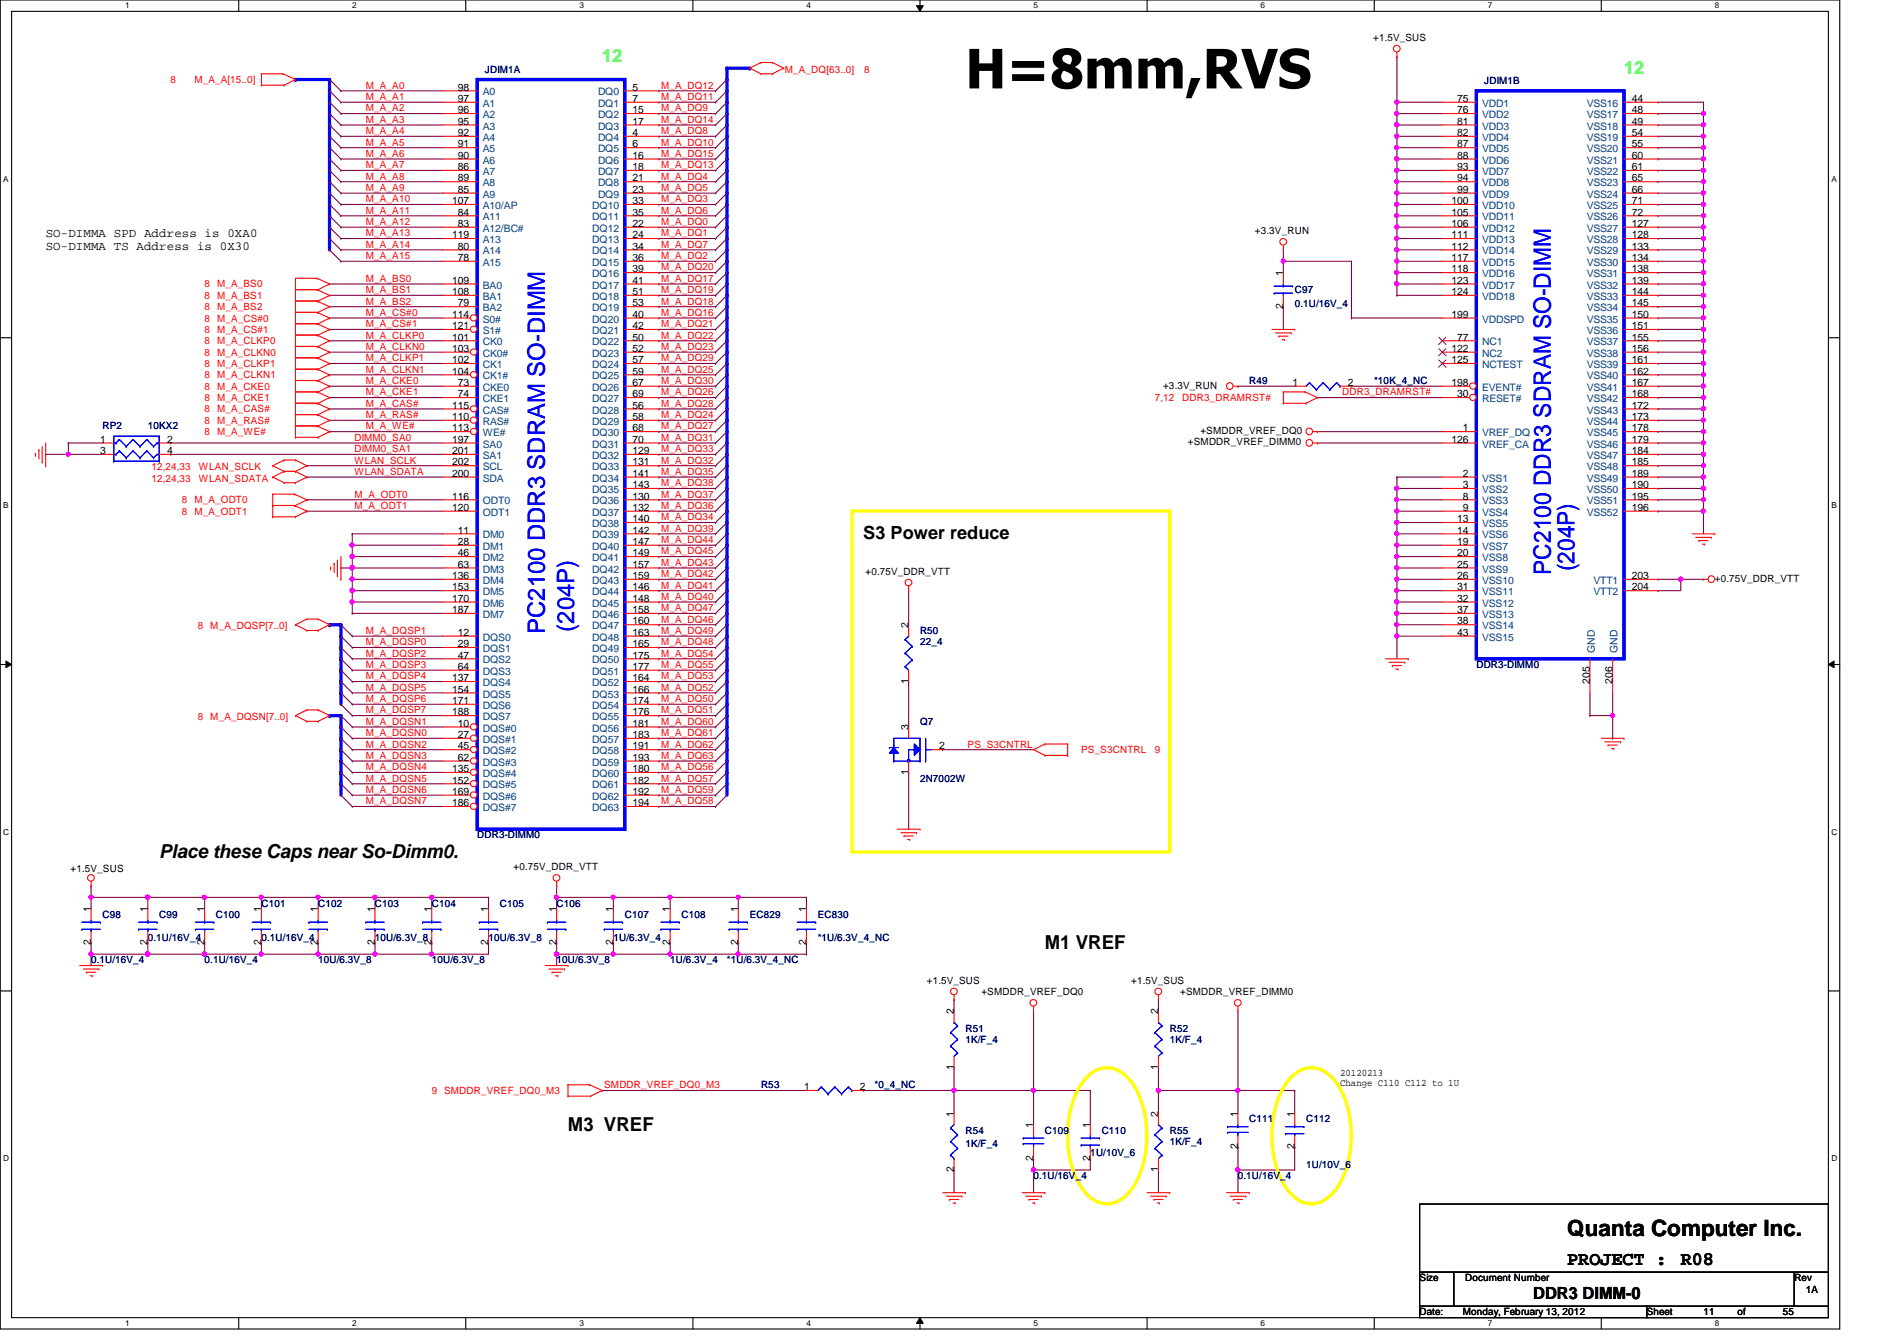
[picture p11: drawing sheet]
<svg xmlns="http://www.w3.org/2000/svg" width="297mm" height="210mm" viewBox="0 0 297 210" stroke-linecap="round" stroke-linejoin="round" font-family="sans-serif">
<defs><g id="words">
<text font-size="8.5" x="151.2" y="13.8">H=8mm,RVS</text>
<g font-size="3.7" fill="#00f">
<text x="242.8" y="90" transform="rotate(-90 242.8 90)">PC2100 DDR3 SDRAM SO-DIMM</text>
<text x="246.5" y="89.5" transform="rotate(-90 246.5 89.5)">(204P)</text>
<text x="85.3" y="99.2" transform="rotate(-90 85.3 99.2)">PC2100 DDR3 SDRAM SO-DIMM</text>
<text x="89.9" y="98.8" transform="rotate(-90 89.9 98.8)">(204P)</text>
</g>
<text font-size="3.5" x="245.4" y="193.5">Quanta Computer Inc.</text>
<g font-size="3">
<text x="24.9" y="134.3">Place these Caps near So-Dimm0.</text>
<text x="163.6" y="148.5">M1 VREF</text>
<text x="88.9" y="177">M3 VREF</text>
<text x="245.4" y="198.1">PROJECT :</text>
<text x="263.2" y="198.1">R08</text>
</g>
<g font-size="2.8" fill="#0f0">
<text x="94.3" y="9.7">12</text>
<text x="254.3" y="11.5">12</text>
</g>
<text font-size="2.8" x="135.2" y="84.4">S3 Power reduce</text>
<text font-size="2.6" x="240.1" y="203.3">DDR3 DIMM-0</text>
<g font-size="1.9">
<text x="7.2" y="37.1">SO-DIMMA SPD Address is 0XA0</text>
<text x="7.2" y="39.2">SO-DIMMA TS Address is 0X30</text>
</g>
<g font-size="1.6" fill="#000080">
<text x="75.9" y="11.4">JDIM1A</text>
<text x="232.4" y="13.2">JDIM1B</text>
<text x="202.7" y="45.9">C97</text>
<text x="202.7" y="48">0.1U/16V_4</text>
<text x="195.6" y="60.1">R49</text>
<text x="215.2" y="60.1">*10K_4_NC</text>
<text x="16" y="67.2">RP2</text>
<text x="23.2" y="67.2">10KX2</text>
<text x="144.1" y="99.2">R50</text>
<text x="144.1" y="101">22_4</text>
<text x="231.2" y="104.6">DDR3-DIMM0</text>
<text x="144.1" y="113.5">Q7</text>
<text x="144.1" y="122.3">2N7002W</text>
<text x="74.7" y="131.2">DDR3-DIMM0</text>
<text x="16" y="143.7">C98</text>
<text x="24.9" y="143.7">C99</text>
<text x="33.8" y="143.7">C100</text>
<text x="40.9" y="141.9">C101</text>
<text x="49.8" y="141.9">C102</text>
<text x="58.7" y="141.9">C103</text>
<text x="67.6" y="141.9">C104</text>
<text x="78.3" y="141.9">C105</text>
<text x="87.2" y="141.9">C106</text>
<text x="97.8" y="143.7">C107</text>
<text x="106.7" y="143.7">C108</text>
<text x="117.4" y="143.7">EC829</text>
<text x="128.1" y="143.7">EC830</text>
<text x="23.2" y="147.2">0.1U/16V_4</text>
<text x="40.9" y="147.2">0.1U/16V_4</text>
<text x="58.7" y="147.2">10U/6.3V_8</text>
<text x="76.5" y="147.2">10U/6.3V_8</text>
<text x="96.1" y="147.2">1U/6.3V_4</text>
<text x="128.1" y="147.2">*1U/6.3V_4_NC</text>
<text x="14.3" y="150.8">0.1U/16V_4</text>
<text x="32" y="150.8">0.1U/16V_4</text>
<text x="49.8" y="150.8">10U/6.3V_8</text>
<text x="67.6" y="150.8">10U/6.3V_8</text>
<text x="87.2" y="150.8">10U/6.3V_8</text>
<text x="104.9" y="150.8">1U/6.3V_4</text>
<text x="113.8" y="150.8">*1U/6.3V_4_NC</text>
<text x="151.2" y="161.5">R51</text>
<text x="183.2" y="161.5">R52</text>
<text x="151.2" y="163.2">1K/F_4</text>
<text x="183.2" y="163.2">1K/F_4</text>
<text x="119.2" y="170.3">R53</text>
<text x="136.9" y="170.3">*0_4_NC</text>
<text x="151.2" y="177.5">R54</text>
<text x="151.2" y="179.6">1K/F_4</text>
<text x="163.6" y="177.5">C109</text>
<text x="172.5" y="177.5">C110</text>
<text x="183.2" y="177.5">R55</text>
<text x="183.2" y="179.2">1K/F_4</text>
<text x="195.6" y="175.7">C111</text>
<text x="204.5" y="175.7">C112</text>
<text x="161.8" y="184.6">0.1U/16V_4</text>
<text x="170.7" y="181">1U/10V_6</text>
<text x="193.8" y="184.6">0.1U/16V_4</text>
<text x="204.5" y="182.8">1U/10V_6</text>
</g>
<g font-size="1.6" fill="#f00">
<text x="122.9" y="11.4">M_A_DQ[63..0]</text>
<text x="135.3" y="11.4">8</text>
<text x="26.7" y="13">8</text>
<text x="30.4" y="13">M_A_A[15..0]</text>
<text x="57.3" y="13.9">M_A_A0</text>
<text x="57.3" y="17.4">M_A_A2</text>
<text x="57.3" y="15.7">M_A_A1</text>
<text x="103.5" y="13.9">M_A_DQ12</text>
<text x="103.5" y="15.7">M_A_DQ11</text>
<text x="103.5" y="17.4">M_A_DQ9</text>
<text x="57.3" y="22.8">M_A_A5</text>
<text x="57.3" y="21">M_A_A4</text>
<text x="57.3" y="19.2">M_A_A3</text>
<text x="103.5" y="19.2">M_A_DQ14</text>
<text x="103.5" y="21">M_A_DQ8</text>
<text x="103.5" y="22.8">M_A_DQ10</text>
<text x="57.3" y="29.9">M_A_A9</text>
<text x="57.3" y="28.1">M_A_A8</text>
<text x="57.3" y="26.3">M_A_A7</text>
<text x="57.3" y="24.6">M_A_A6</text>
<text x="103.5" y="24.6">M_A_DQ15</text>
<text x="103.5" y="26.3">M_A_DQ13</text>
<text x="103.5" y="28.1">M_A_DQ4</text>
<text x="103.5" y="29.9">M_A_DQ5</text>
<text x="57.3" y="35.2">M_A_A12</text>
<text x="57.3" y="33.4">M_A_A11</text>
<text x="57.3" y="31.7">M_A_A10</text>
<text x="103.5" y="33.4">M_A_DQ6</text>
<text x="103.5" y="35.2">M_A_DQ0</text>
<text x="103.5" y="31.7">M_A_DQ3</text>
<text x="57.3" y="40.6">M_A_A15</text>
<text x="57.3" y="38.8">M_A_A14</text>
<text x="57.3" y="37">M_A_A13</text>
<text x="103.5" y="40.6">M_A_DQ2</text>
<text x="103.5" y="37">M_A_DQ1</text>
<text x="103.5" y="38.8">M_A_DQ7</text>
<text x="32" y="45">8 M_A_BS0</text>
<text x="32" y="46.8">8 M_A_BS1</text>
<text x="57.3" y="44.1">M_A_BS0</text>
<text x="57.3" y="47.7">M_A_BS2</text>
<text x="57.3" y="45.9">M_A_BS1</text>
<text x="103.5" y="42.3">M_A_DQ20</text>
<text x="103.5" y="44.1">M_A_DQ17</text>
<text x="103.5" y="45.9">M_A_DQ19</text>
<text x="103.5" y="47.7">M_A_DQ18</text>
<text x="32" y="48.6">8 M_A_BS2</text>
<text x="32" y="50.3">8 M_A_CS#0</text>
<text x="32" y="52.1">8 M_A_CS#1</text>
<text x="32" y="53.9">8 M_A_CLKP0</text>
<text x="57.3" y="53">M_A_CLKP0</text>
<text x="57.3" y="51.2">M_A_CS#1</text>
<text x="57.3" y="49.4">M_A_CS#0</text>
<text x="103.5" y="49.4">M_A_DQ16</text>
<text x="103.5" y="51.2">M_A_DQ21</text>
<text x="103.5" y="53">M_A_DQ22</text>
<text x="32" y="57.4">8 M_A_CLKP1</text>
<text x="32" y="55.7">8 M_A_CLKN0</text>
<text x="32" y="59.2">8 M_A_CLKN1</text>
<text x="57.3" y="58.3">M_A_CLKN1</text>
<text x="57.3" y="56.6">M_A_CLKP1</text>
<text x="57.3" y="54.8">M_A_CLKN0</text>
<text x="103.5" y="58.3">M_A_DQ25</text>
<text x="103.5" y="54.8">M_A_DQ23</text>
<text x="103.5" y="56.6">M_A_DQ29</text>
<text x="32" y="61">8 M_A_CKE0</text>
<text x="32" y="62.8">8 M_A_CKE1</text>
<text x="32" y="64.6">8 M_A_CAS#</text>
<text x="57.3" y="65.4">M_A_RAS#</text>
<text x="57.3" y="63.7">M_A_CAS#</text>
<text x="57.3" y="61.9">M_A_CKE1</text>
<text x="57.3" y="60.1">M_A_CKE0</text>
<text x="103.5" y="60.1">M_A_DQ30</text>
<text x="103.5" y="61.9">M_A_DQ26</text>
<text x="103.5" y="63.7">M_A_DQ28</text>
<text x="103.5" y="65.4">M_A_DQ24</text>
<text x="180.8" y="62.8">7,12</text>
<text x="185.1" y="62.8">DDR3_DRAMRST#</text>
<text x="210.2" y="61.9">DDR3_DRAMRST#</text>
<text x="32" y="66.3">8 M_A_RAS#</text>
<text x="32" y="68.1">8 M_A_WE#</text>
<text x="55.5" y="69">DIMM0_SA0</text>
<text x="55.5" y="70.8">DIMM0_SA1</text>
<text x="57.3" y="67.2">M_A_WE#</text>
<text x="103.5" y="67.2">M_A_DQ27</text>
<text x="103.5" y="69">M_A_DQ31</text>
<text x="103.5" y="70.8">M_A_DQ33</text>
<text x="23.7" y="73.6">12,24,33</text>
<text x="23.7" y="75.4">12,24,33</text>
<text x="31.2" y="73.6">WLAN_SCLK</text>
<text x="31.2" y="75.4">WLAN_SDATA</text>
<text x="55.5" y="72.6">WLAN_SCLK</text>
<text x="55.5" y="74.3">WLAN_SDATA</text>
<text x="55.5" y="77.9">M_A_ODT0</text>
<text x="103.5" y="76.1">M_A_DQ38</text>
<text x="103.5" y="77.9">M_A_DQ37</text>
<text x="103.5" y="72.6">M_A_DQ32</text>
<text x="103.5" y="74.3">M_A_DQ35</text>
<text x="28.5" y="78.8">8 M_A_ODT0</text>
<text x="28.5" y="80.6">8 M_A_ODT1</text>
<text x="55.5" y="79.7">M_A_ODT1</text>
<text x="103.5" y="79.7">M_A_DQ36</text>
<text x="103.5" y="81.4">M_A_DQ34</text>
<text x="103.5" y="83.2">M_A_DQ39</text>
<text x="103.5" y="85">M_A_DQ44</text>
<text x="103.5" y="86.8">M_A_DQ45</text>
<text x="103.5" y="88.6">M_A_DQ43</text>
<text x="103.5" y="93.9">M_A_DQ40</text>
<text x="103.5" y="95.7">M_A_DQ47</text>
<text x="103.5" y="90.3">M_A_DQ42</text>
<text x="103.5" y="92.1">M_A_DQ41</text>
<text x="31" y="98.5">8 M_A_DQSP[7..0]</text>
<text x="57.3" y="99.2">M_A_DQSP1</text>
<text x="57.3" y="101">M_A_DQSP0</text>
<text x="103.5" y="97.5">M_A_DQ46</text>
<text x="103.5" y="99.2">M_A_DQ49</text>
<text x="103.5" y="101">M_A_DQ48</text>
<text x="57.3" y="102.8">M_A_DQSP2</text>
<text x="57.3" y="104.6">M_A_DQSP3</text>
<text x="57.3" y="106.3">M_A_DQSP4</text>
<text x="103.5" y="102.8">M_A_DQ54</text>
<text x="103.5" y="104.6">M_A_DQ55</text>
<text x="103.5" y="106.3">M_A_DQ53</text>
<text x="31" y="112.7">8 M_A_DQSN[7..0]</text>
<text x="57.3" y="113.5">M_A_DQSN1</text>
<text x="57.3" y="108.1">M_A_DQSP5</text>
<text x="57.3" y="109.9">M_A_DQSP6</text>
<text x="57.3" y="111.7">M_A_DQSP7</text>
<text x="103.5" y="111.7">M_A_DQ51</text>
<text x="103.5" y="113.5">M_A_DQ60</text>
<text x="103.5" y="108.1">M_A_DQ52</text>
<text x="103.5" y="109.9">M_A_DQ50</text>
<text x="57.3" y="115.2">M_A_DQSN0</text>
<text x="57.3" y="117">M_A_DQSN2</text>
<text x="57.3" y="118.8">M_A_DQSN3</text>
<text x="103.5" y="115.2">M_A_DQ61</text>
<text x="103.5" y="117">M_A_DQ62</text>
<text x="103.5" y="118.8">M_A_DQ63</text>
<text x="151.5" y="117">PS_S3CNTRL</text>
<text x="169.3" y="117.9">PS_S3CNTRL</text>
<text x="180.8" y="117.9">9</text>
<text x="57.3" y="120.6">M_A_DQSN4</text>
<text x="57.3" y="122.3">M_A_DQSN5</text>
<text x="57.3" y="124.1">M_A_DQSN6</text>
<text x="57.3" y="125.9">M_A_DQSN7</text>
<text x="103.5" y="120.6">M_A_DQ56</text>
<text x="103.5" y="122.3">M_A_DQ57</text>
<text x="103.5" y="124.1">M_A_DQ59</text>
<text x="103.5" y="125.9">M_A_DQ58</text>
<text x="67.6" y="171.2">9 SMDDR_VREF_DQ0_M3</text>
<text x="94.6" y="170.3">SMDDR_VREF_DQ0_M3</text>
</g>
<g font-size="1.6">
<text x="215" y="6.4">+1.5V_SUS</text>
<text x="71.7" y="14.2">98</text>
<text x="71.7" y="16">97</text>
<text x="71.7" y="17.7">96</text>
<text x="99.1" y="14.2">5</text>
<text x="99.1" y="16">7</text>
<text x="99.1" y="17.7">15</text>
<text x="228.2" y="16">75</text>
<text x="228.2" y="17.7">76</text>
<text x="255.5" y="16">44</text>
<text x="255.5" y="17.7">48</text>
<text x="71.7" y="19.5">95</text>
<text x="71.7" y="21.3">92</text>
<text x="71.7" y="23.1">91</text>
<text x="99.1" y="19.5">17</text>
<text x="99.1" y="21.3">4</text>
<text x="99.1" y="23.1">6</text>
<text x="228.2" y="19.5">81</text>
<text x="228.2" y="21.3">82</text>
<text x="228.2" y="23.1">87</text>
<text x="255.5" y="19.5">49</text>
<text x="255.5" y="21.3">54</text>
<text x="255.5" y="23.1">55</text>
<text x="71.7" y="24.8">90</text>
<text x="71.7" y="26.6">86</text>
<text x="71.7" y="28.4">89</text>
<text x="99.1" y="24.8">16</text>
<text x="99.1" y="26.6">18</text>
<text x="99.1" y="28.4">21</text>
<text x="228.2" y="24.8">88</text>
<text x="228.2" y="26.6">93</text>
<text x="228.2" y="28.4">94</text>
<text x="255.5" y="24.8">60</text>
<text x="255.5" y="26.6">61</text>
<text x="255.5" y="28.4">65</text>
<text x="70.8" y="32">107</text>
<text x="71.7" y="30.2">85</text>
<text x="71.7" y="33.7">84</text>
<text x="71.7" y="35.5">83</text>
<text x="99.1" y="30.2">23</text>
<text x="99.1" y="32">33</text>
<text x="99.1" y="33.7">35</text>
<text x="99.1" y="35.5">22</text>
<text x="227.3" y="32">100</text>
<text x="227.3" y="33.7">105</text>
<text x="227.3" y="35.5">106</text>
<text x="228.2" y="30.2">99</text>
<text x="255.5" y="30.2">66</text>
<text x="255.5" y="32">71</text>
<text x="255.5" y="33.7">72</text>
<text x="255.5" y="35.5">127</text>
<text x="70.8" y="37.3">119</text>
<text x="71.7" y="39.1">80</text>
<text x="71.7" y="40.9">78</text>
<text x="99.1" y="37.3">24</text>
<text x="99.1" y="39.1">34</text>
<text x="99.1" y="40.9">36</text>
<text x="196.5" y="36.7">+3.3V_RUN</text>
<text x="227.3" y="37.3">111</text>
<text x="227.3" y="39.1">112</text>
<text x="227.3" y="40.9">117</text>
<text x="255.5" y="37.3">128</text>
<text x="255.5" y="39.1">133</text>
<text x="255.5" y="40.9">134</text>
<text x="70.8" y="44.4">109</text>
<text x="70.8" y="46.2">108</text>
<text x="71.7" y="48">79</text>
<text x="99.1" y="42.6">39</text>
<text x="99.1" y="44.4">41</text>
<text x="99.1" y="46.2">51</text>
<text x="99.1" y="48">53</text>
<text x="200.9" y="43.2" transform="rotate(-90 200.9 43.2)">1</text>
<text x="227.3" y="42.6">118</text>
<text x="227.3" y="44.4">123</text>
<text x="227.3" y="46.2">124</text>
<text x="255.5" y="42.6">138</text>
<text x="255.5" y="44.4">139</text>
<text x="255.5" y="46.2">144</text>
<text x="255.5" y="48">145</text>
<text x="70.8" y="49.7">114</text>
<text x="70.8" y="51.5">121</text>
<text x="70.8" y="53.3">101</text>
<text x="99.1" y="49.7">40</text>
<text x="99.1" y="51.5">42</text>
<text x="99.1" y="53.3">50</text>
<text x="200.9" y="48.3" transform="rotate(-90 200.9 48.3)">2</text>
<text x="227.3" y="49.7">199</text>
<text x="228.2" y="53.3">77</text>
<text x="255.5" y="49.7">150</text>
<text x="255.5" y="51.5">151</text>
<text x="255.5" y="53.3">155</text>
<text x="70.8" y="55.1">103</text>
<text x="70.8" y="56.9">102</text>
<text x="70.8" y="58.6">104</text>
<text x="99.1" y="55.1">52</text>
<text x="99.1" y="56.9">57</text>
<text x="99.1" y="58.6">59</text>
<text x="227.3" y="55.1">122</text>
<text x="227.3" y="56.9">125</text>
<text x="255.5" y="55.1">156</text>
<text x="255.5" y="56.9">161</text>
<text x="255.5" y="58.6">162</text>
<text x="70.8" y="64">115</text>
<text x="70.8" y="65.7">110</text>
<text x="71.7" y="60.4">73</text>
<text x="71.7" y="62.2">74</text>
<text x="99.1" y="60.4">67</text>
<text x="99.1" y="62.2">69</text>
<text x="99.1" y="64">56</text>
<text x="99.1" y="65.7">58</text>
<text x="182.1" y="60.8">+3.3V_RUN</text>
<text x="202.4" y="60.4">1</text>
<text x="211.1" y="60.4">2</text>
<text x="227.3" y="60.4">198</text>
<text x="228.2" y="62.2">30</text>
<text x="255.5" y="60.4">167</text>
<text x="255.5" y="62.2">168</text>
<text x="255.5" y="64">172</text>
<text x="255.5" y="65.7">173</text>
<text x="15.7" y="69.3">1</text>
<text x="15.7" y="71.1">3</text>
<text x="26.2" y="69.3">2</text>
<text x="26.2" y="71.1">4</text>
<text x="70.8" y="67.5">113</text>
<text x="70.8" y="69.3">197</text>
<text x="70.8" y="71.1">201</text>
<text x="99.1" y="67.5">68</text>
<text x="99.1" y="69.3">70</text>
<text x="99.1" y="71.1">129</text>
<text x="186" y="69.7">+SMDDR_VREF_DIMM0</text>
<text x="188" y="67.9">+SMDDR_VREF_DQ0</text>
<text x="227.3" y="69.3">126</text>
<text x="229.1" y="67.5">1</text>
<text x="255.5" y="67.5">178</text>
<text x="255.5" y="69.3">179</text>
<text x="255.5" y="71.1">184</text>
<text x="70.8" y="72.9">202</text>
<text x="70.8" y="74.6">200</text>
<text x="99.1" y="72.9">131</text>
<text x="99.1" y="74.6">141</text>
<text x="99.1" y="76.4">143</text>
<text x="229.1" y="74.6">2</text>
<text x="229.1" y="76.4">3</text>
<text x="255.5" y="72.9">185</text>
<text x="255.5" y="74.6">189</text>
<text x="255.5" y="76.4">190</text>
<text x="70.8" y="78.2">116</text>
<text x="70.8" y="80">120</text>
<text x="71.7" y="83.5">11</text>
<text x="99.1" y="78.2">130</text>
<text x="99.1" y="80">132</text>
<text x="99.1" y="81.7">140</text>
<text x="99.1" y="83.5">142</text>
<text x="228.2" y="81.7">13</text>
<text x="228.2" y="83.5">14</text>
<text x="229.1" y="78.2">8</text>
<text x="229.1" y="80">9</text>
<text x="255.5" y="78.2">195</text>
<text x="255.5" y="80">196</text>
<text x="71.7" y="85.3">28</text>
<text x="71.7" y="87.1">46</text>
<text x="71.7" y="88.9">63</text>
<text x="99.1" y="85.3">147</text>
<text x="99.1" y="87.1">149</text>
<text x="99.1" y="88.9">157</text>
<text x="228.2" y="85.3">19</text>
<text x="228.2" y="87.1">20</text>
<text x="228.2" y="88.9">25</text>
<text x="70.8" y="90.6">136</text>
<text x="70.8" y="92.4">153</text>
<text x="70.8" y="94.2">170</text>
<text x="70.8" y="96">187</text>
<text x="99.1" y="90.6">159</text>
<text x="99.1" y="92.4">146</text>
<text x="99.1" y="94.2">148</text>
<text x="99.1" y="96">158</text>
<text x="135.5" y="90">+0.75V_DDR_VTT</text>
<text x="228.2" y="90.6">26</text>
<text x="228.2" y="92.4">31</text>
<text x="228.2" y="94.2">32</text>
<text x="228.2" y="96">37</text>
<text x="255.5" y="90.6">203</text>
<text x="255.5" y="92.4">204</text>
<text x="268.5" y="91.1">+0.75V_DDR_VTT</text>
<text x="71.7" y="99.5">12</text>
<text x="71.7" y="101.3">29</text>
<text x="99.1" y="97.7">160</text>
<text x="99.1" y="99.5">163</text>
<text x="99.1" y="101.3">165</text>
<text x="142.2" y="98.3" transform="rotate(-90 142.2 98.3)">2</text>
<text x="228.2" y="97.7">38</text>
<text x="228.2" y="99.5">43</text>
<text x="70.8" y="106.6">137</text>
<text x="71.7" y="103.1">47</text>
<text x="71.7" y="104.9">64</text>
<text x="99.1" y="103.1">175</text>
<text x="99.1" y="104.9">177</text>
<text x="99.1" y="106.6">164</text>
<text x="142.2" y="107" transform="rotate(-90 142.2 107)">1</text>
<text x="248.9" y="107" transform="rotate(-90 248.9 107)">205</text>
<text x="252.5" y="107" transform="rotate(-90 252.5 107)">206</text>
<text x="70.8" y="108.4">154</text>
<text x="70.8" y="110.2">171</text>
<text x="70.8" y="112">188</text>
<text x="71.7" y="113.7">10</text>
<text x="99.1" y="108.4">166</text>
<text x="99.1" y="110.2">174</text>
<text x="99.1" y="112">176</text>
<text x="99.1" y="113.7">181</text>
<text x="71.7" y="115.5">27</text>
<text x="71.7" y="117.3">45</text>
<text x="71.7" y="119.1">62</text>
<text x="99.1" y="115.5">183</text>
<text x="99.1" y="117.3">191</text>
<text x="99.1" y="119.1">193</text>
<text x="142.2" y="114.3" transform="rotate(-90 142.2 114.3)">3</text>
<text x="147.1" y="117.3">2</text>
<text x="70.8" y="120.9">135</text>
<text x="70.8" y="122.6">152</text>
<text x="70.8" y="124.4">169</text>
<text x="99.1" y="120.9">180</text>
<text x="99.1" y="122.6">182</text>
<text x="99.1" y="124.4">192</text>
<text x="142.2" y="121.2" transform="rotate(-90 142.2 121.2)">1</text>
<text x="70.8" y="126.2">186</text>
<text x="99.1" y="126.2">194</text>
<text x="11" y="136.6">+1.5V_SUS</text>
<text x="80.4" y="136.2">+0.75V_DDR_VTT</text>
<text x="14.2" y="142.8" transform="rotate(-90 14.2 142.8)">1</text>
<text x="23.1" y="142.8" transform="rotate(-90 23.1 142.8)">1</text>
<text x="32" y="142.8" transform="rotate(-90 32 142.8)">1</text>
<text x="40.9" y="142.8" transform="rotate(-90 40.9 142.8)">1</text>
<text x="49.8" y="142.8" transform="rotate(-90 49.8 142.8)">1</text>
<text x="58.7" y="142.8" transform="rotate(-90 58.7 142.8)">1</text>
<text x="67.6" y="142.8" transform="rotate(-90 67.6 142.8)">1</text>
<text x="76.5" y="142.8" transform="rotate(-90 76.5 142.8)">1</text>
<text x="87.1" y="142.8" transform="rotate(-90 87.1 142.8)">1</text>
<text x="96" y="142.8" transform="rotate(-90 96 142.8)">1</text>
<text x="104.9" y="142.8" transform="rotate(-90 104.9 142.8)">1</text>
<text x="115.6" y="142.8" transform="rotate(-90 115.6 142.8)">1</text>
<text x="126.2" y="142.8" transform="rotate(-90 126.2 142.8)">1</text>
<text x="14.2" y="147.9" transform="rotate(-90 14.2 147.9)">2</text>
<text x="23.1" y="147.9" transform="rotate(-90 23.1 147.9)">2</text>
<text x="32" y="147.9" transform="rotate(-90 32 147.9)">2</text>
<text x="40.9" y="147.9" transform="rotate(-90 40.9 147.9)">2</text>
<text x="49.8" y="147.9" transform="rotate(-90 49.8 147.9)">2</text>
<text x="58.7" y="147.9" transform="rotate(-90 58.7 147.9)">2</text>
<text x="67.6" y="147.9" transform="rotate(-90 67.6 147.9)">2</text>
<text x="76.5" y="147.9" transform="rotate(-90 76.5 147.9)">2</text>
<text x="87.1" y="147.9" transform="rotate(-90 87.1 147.9)">2</text>
<text x="96" y="147.9" transform="rotate(-90 96 147.9)">2</text>
<text x="104.9" y="147.9" transform="rotate(-90 104.9 147.9)">2</text>
<text x="115.6" y="147.9" transform="rotate(-90 115.6 147.9)">2</text>
<text x="126.2" y="147.9" transform="rotate(-90 126.2 147.9)">2</text>
<text x="145.1" y="154">+1.5V_SUS</text>
<text x="153.7" y="155.8">+SMDDR_VREF_DQ0</text>
<text x="177.1" y="154">+1.5V_SUS</text>
<text x="184.8" y="155.8">+SMDDR_VREF_DIMM0</text>
<text x="149.3" y="158.8" transform="rotate(-90 149.3 158.8)">2</text>
<text x="181.4" y="158.8" transform="rotate(-90 181.4 158.8)">2</text>
<text x="149.3" y="167.5" transform="rotate(-90 149.3 167.5)">1</text>
<text x="181.4" y="167.5" transform="rotate(-90 181.4 167.5)">1</text>
<text x="125.9" y="170.6">1</text>
<text x="134.6" y="170.6">2</text>
<text x="209.8" y="168.4">20120213</text>
<text x="209.8" y="170">Change C110 C112 to 1U</text>
<text x="149.3" y="174.8" transform="rotate(-90 149.3 174.8)">1</text>
<text x="161.8" y="176.6" transform="rotate(-90 161.8 176.6)">1</text>
<text x="170.7" y="176.6" transform="rotate(-90 170.7 176.6)">1</text>
<text x="181.4" y="174.8" transform="rotate(-90 181.4 174.8)">2</text>
<text x="193.8" y="179.9" transform="rotate(-90 193.8 179.9)">2</text>
<text x="193.8" y="174.8" transform="rotate(-90 193.8 174.8)">1</text>
<text x="202.7" y="179.9" transform="rotate(-90 202.7 179.9)">2</text>
<text x="202.7" y="174.8" transform="rotate(-90 202.7 174.8)">1</text>
<text x="149.3" y="183.5" transform="rotate(-90 149.3 183.5)">2</text>
<text x="161.8" y="181.7" transform="rotate(-90 161.8 181.7)">2</text>
<text x="170.7" y="181.7" transform="rotate(-90 170.7 181.7)">2</text>
<text x="181.4" y="183.5" transform="rotate(-90 181.4 183.5)">1</text>
<text x="222.3" y="200.6">Size</text>
<text x="229.4" y="200.6">Document Number</text>
<text x="281" y="200.6">Rev</text>
<text x="282.7" y="202.4">1A</text>
<text x="222.3" y="205.9">Date:</text>
<text x="229.1" y="205.9">Monday, February 13, 2012</text>
<text x="257.8" y="205.9">Sheet</text>
<text x="266.7" y="205.9">11</text>
<text x="272.1" y="205.9">of</text>
<text x="279.2" y="205.9">55</text>
</g>
<g font-size="1.6" fill="#004080">
<text x="75.6" y="14.9">A0</text>
<text x="75.6" y="16.7">A1</text>
<text x="93.6" y="14.9">DQ0</text>
<text x="93.6" y="16.7">DQ1</text>
<text x="232.1" y="16.7">VDD1</text>
<text x="248.5" y="16.7">VSS16</text>
<text x="75.6" y="18.5">A2</text>
<text x="75.6" y="20.3">A3</text>
<text x="75.6" y="22.1">A4</text>
<text x="75.6" y="23.8">A5</text>
<text x="93.6" y="18.5">DQ2</text>
<text x="93.6" y="20.3">DQ3</text>
<text x="93.6" y="22.1">DQ4</text>
<text x="93.6" y="23.8">DQ5</text>
<text x="232.1" y="18.5">VDD2</text>
<text x="232.1" y="20.3">VDD3</text>
<text x="232.1" y="22.1">VDD4</text>
<text x="232.1" y="23.8">VDD5</text>
<text x="248.5" y="18.5">VSS17</text>
<text x="248.5" y="20.3">VSS18</text>
<text x="248.5" y="22.1">VSS19</text>
<text x="248.5" y="23.8">VSS20</text>
<text x="75.6" y="25.6">A6</text>
<text x="75.6" y="27.4">A7</text>
<text x="75.6" y="29.2">A8</text>
<text x="93.6" y="25.6">DQ6</text>
<text x="93.6" y="27.4">DQ7</text>
<text x="93.6" y="29.2">DQ8</text>
<text x="232.1" y="25.6">VDD6</text>
<text x="232.1" y="27.4">VDD7</text>
<text x="232.1" y="29.2">VDD8</text>
<text x="248.5" y="25.6">VSS21</text>
<text x="248.5" y="27.4">VSS22</text>
<text x="248.5" y="29.2">VSS23</text>
<text x="75.6" y="30.9">A9</text>
<text x="75.6" y="32.7">A10/AP</text>
<text x="75.6" y="34.5">A11</text>
<text x="92.7" y="32.7">DQ10</text>
<text x="92.7" y="34.5">DQ11</text>
<text x="93.6" y="30.9">DQ9</text>
<text x="232.1" y="30.9">VDD9</text>
<text x="232.1" y="32.7">VDD10</text>
<text x="232.1" y="34.5">VDD11</text>
<text x="248.5" y="30.9">VSS24</text>
<text x="248.5" y="32.7">VSS25</text>
<text x="248.5" y="34.5">VSS26</text>
<text x="75.6" y="36.3">A12/BC#</text>
<text x="75.6" y="38.1">A13</text>
<text x="75.6" y="39.8">A14</text>
<text x="75.6" y="41.6">A15</text>
<text x="92.7" y="36.3">DQ12</text>
<text x="92.7" y="38.1">DQ13</text>
<text x="92.7" y="39.8">DQ14</text>
<text x="92.7" y="41.6">DQ15</text>
<text x="232.1" y="36.3">VDD12</text>
<text x="232.1" y="38.1">VDD13</text>
<text x="232.1" y="39.8">VDD14</text>
<text x="232.1" y="41.6">VDD15</text>
<text x="248.5" y="36.3">VSS27</text>
<text x="248.5" y="38.1">VSS28</text>
<text x="248.5" y="39.8">VSS29</text>
<text x="248.5" y="41.6">VSS30</text>
<text x="75.6" y="45.2">BA0</text>
<text x="75.6" y="46.9">BA1</text>
<text x="92.7" y="43.4">DQ16</text>
<text x="92.7" y="45.2">DQ17</text>
<text x="92.7" y="46.9">DQ18</text>
<text x="232.1" y="43.4">VDD16</text>
<text x="232.1" y="45.2">VDD17</text>
<text x="232.1" y="46.9">VDD18</text>
<text x="248.5" y="43.4">VSS31</text>
<text x="248.5" y="45.2">VSS32</text>
<text x="248.5" y="46.9">VSS33</text>
<text x="75.6" y="48.7">BA2</text>
<text x="75.6" y="50.5">S0#</text>
<text x="75.6" y="52.3">S1#</text>
<text x="92.7" y="48.7">DQ19</text>
<text x="92.7" y="50.5">DQ20</text>
<text x="92.7" y="52.3">DQ21</text>
<text x="232.1" y="50.5">VDDSPD</text>
<text x="248.5" y="48.7">VSS34</text>
<text x="248.5" y="50.5">VSS35</text>
<text x="248.5" y="52.3">VSS36</text>
<text x="75.6" y="54.1">CK0</text>
<text x="75.6" y="55.8">CK0#</text>
<text x="75.6" y="57.6">CK1</text>
<text x="75.6" y="59.4">CK1#</text>
<text x="92.7" y="54.1">DQ22</text>
<text x="92.7" y="55.8">DQ23</text>
<text x="92.7" y="57.6">DQ24</text>
<text x="92.7" y="59.4">DQ25</text>
<text x="232.1" y="54.1">NC1</text>
<text x="232.1" y="55.8">NC2</text>
<text x="232.1" y="57.6">NCTEST</text>
<text x="248.5" y="54.1">VSS37</text>
<text x="248.5" y="55.8">VSS38</text>
<text x="248.5" y="57.6">VSS39</text>
<text x="248.5" y="59.4">VSS40</text>
<text x="75.6" y="61.2">CKE0</text>
<text x="75.6" y="62.9">CKE1</text>
<text x="75.6" y="64.7">CAS#</text>
<text x="92.7" y="61.2">DQ26</text>
<text x="92.7" y="62.9">DQ27</text>
<text x="92.7" y="64.7">DQ28</text>
<text x="232.1" y="61.2">EVENT#</text>
<text x="232.1" y="62.9">RESET#</text>
<text x="248.5" y="61.2">VSS41</text>
<text x="248.5" y="62.9">VSS42</text>
<text x="248.5" y="64.7">VSS43</text>
<text x="75.6" y="66.5">RAS#</text>
<text x="75.6" y="68.3">WE#</text>
<text x="75.6" y="70.1">SA0</text>
<text x="75.6" y="71.8">SA1</text>
<text x="92.7" y="66.5">DQ29</text>
<text x="92.7" y="68.3">DQ30</text>
<text x="92.7" y="70.1">DQ31</text>
<text x="92.7" y="71.8">DQ32</text>
<text x="232.1" y="68.3">VREF_DQ</text>
<text x="232.1" y="70.1">VREF_CA</text>
<text x="248.5" y="66.5">VSS44</text>
<text x="248.5" y="68.3">VSS45</text>
<text x="248.5" y="70.1">VSS46</text>
<text x="248.5" y="71.8">VSS47</text>
<text x="75.6" y="73.6">SCL</text>
<text x="75.6" y="75.4">SDA</text>
<text x="92.7" y="73.6">DQ33</text>
<text x="92.7" y="75.4">DQ34</text>
<text x="92.7" y="77.2">DQ35</text>
<text x="232.1" y="75.4">VSS1</text>
<text x="232.1" y="77.2">VSS2</text>
<text x="248.5" y="73.6">VSS48</text>
<text x="248.5" y="75.4">VSS49</text>
<text x="248.5" y="77.2">VSS50</text>
<text x="75.6" y="79">ODT0</text>
<text x="75.6" y="80.7">ODT1</text>
<text x="92.7" y="79">DQ36</text>
<text x="92.7" y="80.7">DQ37</text>
<text x="92.7" y="82.5">DQ38</text>
<text x="232.1" y="79">VSS3</text>
<text x="232.1" y="80.7">VSS4</text>
<text x="232.1" y="82.5">VSS5</text>
<text x="248.5" y="79">VSS51</text>
<text x="248.5" y="80.7">VSS52</text>
<text x="75.6" y="84.3">DM0</text>
<text x="75.6" y="86.1">DM1</text>
<text x="75.6" y="87.8">DM2</text>
<text x="75.6" y="89.6">DM3</text>
<text x="92.7" y="84.3">DQ39</text>
<text x="92.7" y="86.1">DQ40</text>
<text x="92.7" y="87.8">DQ41</text>
<text x="92.7" y="89.6">DQ42</text>
<text x="232.1" y="84.3">VSS6</text>
<text x="232.1" y="86.1">VSS7</text>
<text x="232.1" y="87.8">VSS8</text>
<text x="232.1" y="89.6">VSS9</text>
<text x="75.6" y="91.4">DM4</text>
<text x="75.6" y="93.2">DM5</text>
<text x="75.6" y="95">DM6</text>
<text x="92.7" y="91.4">DQ43</text>
<text x="92.7" y="93.2">DQ44</text>
<text x="92.7" y="95">DQ45</text>
<text x="232.1" y="91.4">VSS10</text>
<text x="232.1" y="93.2">VSS11</text>
<text x="232.1" y="95">VSS12</text>
<text x="249.5" y="91.4">VTT1</text>
<text x="249.5" y="93.2">VTT2</text>
<text x="75.6" y="96.7">DM7</text>
<text x="75.6" y="100.3">DQS0</text>
<text x="92.7" y="96.7">DQ46</text>
<text x="92.7" y="98.5">DQ47</text>
<text x="92.7" y="100.3">DQ48</text>
<text x="232.1" y="96.7">VSS13</text>
<text x="232.1" y="98.5">VSS14</text>
<text x="232.1" y="100.3">VSS15</text>
<text x="75.6" y="102.1">DQS1</text>
<text x="75.6" y="103.8">DQS2</text>
<text x="75.6" y="105.6">DQS3</text>
<text x="75.6" y="107.4">DQS4</text>
<text x="92.7" y="102.1">DQ49</text>
<text x="92.7" y="103.8">DQ50</text>
<text x="92.7" y="105.6">DQ51</text>
<text x="92.7" y="107.4">DQ52</text>
<text x="249.7" y="102.2" transform="rotate(-90 249.7 102.2)">GND</text>
<text x="253.3" y="102.2" transform="rotate(-90 253.3 102.2)">GND</text>
<text x="75.6" y="109.2">DQS5</text>
<text x="75.6" y="111">DQS6</text>
<text x="75.6" y="112.7">DQS7</text>
<text x="92.7" y="109.2">DQ53</text>
<text x="92.7" y="111">DQ54</text>
<text x="92.7" y="112.7">DQ55</text>
<text x="75.6" y="114.5">DQS#0</text>
<text x="75.6" y="116.3">DQS#1</text>
<text x="75.6" y="118.1">DQS#2</text>
<text x="75.6" y="119.8">DQS#3</text>
<text x="92.7" y="114.5">DQ56</text>
<text x="92.7" y="116.3">DQ57</text>
<text x="92.7" y="118.1">DQ58</text>
<text x="92.7" y="119.8">DQ59</text>
<text x="75.6" y="121.6">DQS#4</text>
<text x="75.6" y="123.4">DQS#5</text>
<text x="75.6" y="125.2">DQS#6</text>
<text x="92.7" y="121.6">DQ60</text>
<text x="92.7" y="123.4">DQ61</text>
<text x="92.7" y="125.2">DQ62</text>
<text x="75.6" y="127">DQS#7</text>
<text x="92.7" y="127">DQ63</text>
</g>
<g font-size="1.3">
<text x="19.6" y="1.3">1</text>
<text x="55.2" y="1.3">2</text>
<text x="90.7" y="1.3">3</text>
<text x="126.3" y="1.3">4</text>
<text x="161.8" y="1.3">5</text>
<text x="197.4" y="1.3">6</text>
<text x="233" y="1.3">7</text>
<text x="268.5" y="1.3">8</text>
<text x=".5" y="28.4">A</text>
<text x="286.8" y="28.4">A</text>
<text x=".5" y="79.5">B</text>
<text x="286.8" y="79.5">B</text>
<text x=".5" y="130.7">C</text>
<text x="286.8" y="130.7">C</text>
<text x=".5" y="181.8">D</text>
<text x="286.8" y="181.8">D</text>
<text x="19.6" y="207.6">1</text>
<text x="55.2" y="207.6">2</text>
<text x="90.7" y="207.6">3</text>
<text x="126.3" y="207.6">4</text>
<text x="161.8" y="207.6">5</text>
<text x="197.4" y="207.6">6</text>
<text x="233" y="207.6">7</text>
<text x="268.5" y="207.6">8</text>
</g>
</g></defs>
<path d="M0 0h288.1v208h-288.1zM1.8 1.8h284.5v204.4h-284.5z" fill="none" stroke="#000" stroke-width=".17"/>
<g fill="#fff">
<path d="M19.6 .2h.7v1.4h-.7z"/>
<path d="M19.6 206.4h.7v1.4h-.7z"/>
</g>
<path d="M37.4 0v1.8M37.4 206.2v1.8" fill="none" stroke="#000" stroke-width=".17"/>
<g fill="#fff">
<path d="M55.2 .2h.6v1.4h-.6z"/>
<path d="M55.2 206.4h.6v1.4h-.6z"/>
</g>
<path d="M72.9 0v1.8M72.9 206.2v1.8" fill="none" stroke="#000" stroke-width=".17"/>
<g fill="#fff">
<path d="M90.7 .2h.7v1.4h-.7z"/>
<path d="M90.7 206.4h.7v1.4h-.7z"/>
</g>
<path d="M108.5 0v1.8M108.5 206.2v1.8" fill="none" stroke="#000" stroke-width=".17"/>
<g fill="#fff">
<path d="M126.3 .2h.7v1.4h-.7z"/>
<path d="M126.3 206.4h.7v1.4h-.7z"/>
</g>
<path d="M144.1 0v1.8M144.1 206.2v1.8" fill="none" stroke="#000" stroke-width=".17"/>
<path d="M143.5 .9h1.1l-.5 .9zM144.1 206.2l.5 .9h-1.1z" fill="#000"/>
<path d="M143.5 .9h1.1l-.5 .9zM144.1 206.2l.5 .9h-1.1z" fill="none" stroke="#000" stroke-width=".16"/>
<g fill="#fff">
<path d="M161.8 .2h.7v1.4h-.7z"/>
<path d="M161.8 206.4h.7v1.4h-.7z"/>
</g>
<path d="M179.6 0v1.8M179.6 206.2v1.8" fill="none" stroke="#000" stroke-width=".17"/>
<g fill="#fff">
<path d="M197.4 .2h.7v1.4h-.7z"/>
<path d="M197.4 206.4h.7v1.4h-.7z"/>
</g>
<path d="M215.2 0v1.8M215.2 206.2v1.8" fill="none" stroke="#000" stroke-width=".17"/>
<g fill="#fff">
<path d="M233 .2h.6v1.4h-.6z"/>
<path d="M233 206.4h.6v1.4h-.6z"/>
</g>
<path d="M250.7 0v1.8M250.7 206.2v1.8" fill="none" stroke="#000" stroke-width=".17"/>
<g fill="#fff">
<path d="M268.5 .2h.7v1.4h-.7z"/>
<path d="M268.5 206.4h.7v1.4h-.7z"/>
<path d="M.5 27.3h.8v1.4h-.8z"/>
<path d="M286.8 27.3h.8v1.4h-.8z"/>
<path d="M.5 78.4h.8v1.4h-.8z"/>
<path d="M286.8 78.4h.8v1.4h-.8z"/>
</g>
<path d="M0 52.9h1.8M286.3 52.9h1.8" fill="none" stroke="#000" stroke-width=".17"/>
<g fill="#fff">
<path d="M.5 129.5h.9v1.4h-.9z"/>
<path d="M286.8 129.5h.9v1.4h-.9z"/>
</g>
<path d="M0 104h1.8M286.3 104h1.8" fill="none" stroke="#000" stroke-width=".17"/>
<path d="M.9 103.5l.9 .5-.9 .5zM286.3 104l.9-.5v1z" fill="#000"/>
<path d="M.9 103.5l.9 .5-.9 .5zM286.3 104l.9-.5v1z" fill="none" stroke="#000" stroke-width=".16"/>
<g fill="#fff">
<path d="M.5 180.6h.9v1.4h-.9z"/>
<path d="M286.8 180.6h.9v1.4h-.9z"/>
</g>
<path d="M0 155.1h1.8M286.3 155.1h1.8" fill="none" stroke="#000" stroke-width=".17"/>
<g fill="none" stroke="#800040" stroke-width=".17">
<path d="M53.4 14.2h.1M53.4 17.8h.1M53.4 19.6h.1M53.4 16h.1M53.4 14.2h16M53.4 17.8h16M53.4 19.6h16M53.4 16h16M53.4 39.1h.1M53.4 37.3h.1M53.4 35.6h.1M53.4 33.8h.1"/>
<path d="M53.4 32h.1M53.4 30.2h.1M53.4 28.4h.1M53.4 26.7h.1M53.4 24.9h.1M53.4 23.1h.1M53.4 21.3h.1M53.4 39.1h16M53.4 37.3h16M53.4 35.6h16M53.4 33.8h16M53.4 32h16"/>
<path d="M53.4 30.2h16M53.4 28.4h16M53.4 26.7h16M53.4 24.9h16M53.4 23.1h16M53.4 21.3h16M53.4 40.9h.1M53.4 40.9h16M7.2 71.1h.1M7.2 71.1h3.5"/>
</g>
<path d="M46.3 12.4h5.3" fill="none" stroke="#00f" stroke-width=".51"/>
<circle cx="46.3" cy="12.4" r=".25" fill="#00f"/>
<g fill="none" stroke="#800040" stroke-width=".17">
<path d="M51.6 44.4h.1M51.6 58.7h.1M51.6 56.9h.1M51.6 55.1h.1M51.6 53.3h.1M51.6 51.6h.1M51.6 49.8h.1M51.6 48h.1M51.6 46.2h.1M51.6 44.4h17.8M51.6 58.7h17.8M51.6 56.9h17.8"/>
<path d="M51.6 55.1h17.8M51.6 53.3h17.8M51.6 51.6h17.8M51.6 49.8h17.8M51.6 48h17.8M51.6 46.2h17.8M48 72.9h.1M48 74.7h.1M48 78.2h.1M48 72.9h21.4M48 74.7h21.4M48 78.2h21.4"/>
<path d="M51.6 67.6h.1M51.6 65.8h.1M51.6 64h.1M51.6 62.2h.1M51.6 60.5h.1M51.6 67.6h17.8M51.6 65.8h17.8M51.6 64h17.8M51.6 62.2h17.8M51.6 60.5h17.8M48 80h.1M48 80h21.4"/>
<path d="M55.2 99.6h.1M55.2 99.6h14.2M55.2 113.8h.1M55.2 113.8h14.2"/>
</g>
<path d="M51.6 112h1.8" fill="none" stroke="#00f" stroke-width=".51"/>
<circle cx="51.6" cy="112" r=".25" fill="#00f"/>
<path d="M51.6 97.8h1.8" fill="none" stroke="#00f" stroke-width=".51"/>
<circle cx="51.6" cy="97.8" r=".25" fill="#00f"/>
<g fill="none" stroke="#800040" stroke-width=".17">
<path d="M103.2 14.2h.1M103.2 16h.1M103.2 17.8h.1M103.2 19.6h.1M103.2 14.2h8.9M103.2 16h8.9M103.2 17.8h8.9M103.2 19.6h8.9M103.2 21.3h.1M103.2 23.1h.1M103.2 24.9h.1M103.2 26.7h.1"/>
<path d="M103.2 28.4h.1M103.2 30.2h.1M103.2 33.8h.1M103.2 35.6h.1M103.2 37.3h.1M103.2 39.1h.1M103.2 21.3h8.9M103.2 23.1h8.9M103.2 24.9h8.9M103.2 26.7h8.9M103.2 28.4h8.9M103.2 30.2h8.9"/>
<path d="M103.2 33.8h8.9M103.2 35.6h8.9M103.2 37.3h8.9M103.2 39.1h8.9M103.2 40.9h.1M103.2 42.7h.1M103.2 44.4h.1M103.2 46.2h.1M103.2 48h.1M103.2 58.7h.1M103.2 49.8h.1M103.2 51.6h.1"/>
<path d="M103.2 53.3h.1M103.2 55.1h.1M103.2 56.9h.1M103.2 40.9h8.9M103.2 42.7h8.9M103.2 44.4h8.9M103.2 46.2h8.9M103.2 48h8.9M103.2 58.7h8.9M103.2 49.8h8.9M103.2 51.6h8.9M103.2 53.3h8.9"/>
<path d="M103.2 55.1h8.9M103.2 56.9h8.9M103.2 60.5h.1M103.2 62.2h.1M103.2 64h.1M103.2 65.8h.1M103.2 76.5h.1M103.2 78.2h.1M103.2 67.6h.1M103.2 69.3h.1M103.2 71.1h.1M103.2 72.9h.1"/>
<path d="M103.2 74.7h.1M103.2 60.5h8.9M103.2 62.2h8.9M103.2 64h8.9M103.2 65.8h8.9M103.2 76.5h8.9M103.2 78.2h8.9M103.2 67.6h8.9M103.2 69.3h8.9M103.2 71.1h8.9M103.2 72.9h8.9M103.2 74.7h8.9"/>
<path d="M103.2 80h.1M103.2 81.8h.1M103.2 83.6h.1M103.2 94.2h.1M103.2 96h.1M103.2 97.8h.1M103.2 99.6h.1M103.2 85.3h.1M103.2 87.1h.1M103.2 88.9h.1M103.2 90.7h.1M103.2 92.5h.1"/>
<path d="M103.2 80h8.9M103.2 81.8h8.9M103.2 83.6h8.9M103.2 94.2h8.9M103.2 96h8.9M103.2 97.8h8.9M103.2 99.6h8.9M103.2 85.3h8.9M103.2 87.1h8.9M103.2 88.9h8.9M103.2 90.7h8.9M103.2 92.5h8.9"/>
<path d="M103.2 101.3h.1M103.2 112h.1M103.2 113.8h.1M103.2 115.6h.1M103.2 117.3h.1M103.2 119.1h.1M103.2 103.1h.1M103.2 104.9h.1M103.2 106.7h.1M103.2 108.5h.1M103.2 110.2h.1M103.2 101.3h8.9"/>
<path d="M103.2 112h8.9M103.2 113.8h8.9M103.2 115.6h8.9M103.2 117.3h8.9M103.2 119.1h8.9M103.2 103.1h8.9M103.2 104.9h8.9M103.2 106.7h8.9M103.2 108.5h8.9M103.2 110.2h8.9M103.2 120.9h.1M103.2 122.7h.1"/>
<path d="M103.2 124.5h.1M103.2 126.2h.1M103.2 120.9h8.9M103.2 122.7h8.9M103.2 124.5h8.9M103.2 126.2h8.9"/>
</g>
<path d="M113.8 10.7h3.6" fill="none" stroke="#00f" stroke-width=".51"/>
<circle cx="117.4" cy="10.7" r=".25" fill="#00f"/>
<path d="M10.7 69.3h.1M10.7 71.1h.1M10.7 71.1h5.3M10.7 69.3v1.8M26.7 69.3h.1M26.7 71.1h.1M26.7 69.3h42.7M26.7 71.1h42.7" fill="none" stroke="#800040" stroke-width=".17"/>
<circle cx="10.7" cy="71.1" r=".32" fill="#f0f"/>
<circle cx="10.7" cy="71.1" r=".32" fill="none" stroke="#f0f" stroke-width=".17"/>
<path d="M218.7 46.2h.1M218.7 44.4h.1M218.7 46.2h7.1M218.7 44.4v1.8M10.7 69.3h.1M10.7 69.3h5.3" fill="none" stroke="#800040" stroke-width=".17"/>
<circle cx="218.7" cy="44.4" r=".32" fill="#f0f"/>
<circle cx="218.7" cy="44.4" r=".32" fill="none" stroke="#f0f" stroke-width=".17"/>
<path d="M218.7 37.3h.1M218.7 37.3v1.8M218.7 40.9h.1M218.7 40.9h7.1" fill="none" stroke="#800040" stroke-width=".17"/>
<circle cx="218.7" cy="37.3" r=".32" fill="#f0f"/>
<circle cx="218.7" cy="37.3" r=".32" fill="none" stroke="#f0f" stroke-width=".17"/>
<g fill="none" stroke="#800040" stroke-width=".17">
<path d="M218.7 17.8h.1M218.7 17.8h7.1M259.6 16h.1M259.6 16h7.1M218.7 35.6h.1M218.7 33.8h.1M218.7 32h.1M218.7 21.3h.1M218.7 28.4h.1M218.7 23.1h.1M218.7 26.7h.1M218.7 35.6h7.1"/>
<path d="M218.7 33.8h7.1M218.7 32h7.1M218.7 21.3h7.1M218.7 28.4h7.1M218.7 23.1h7.1M218.7 26.7h7.1M266.7 28.4h.1M266.7 28.4v1.8"/>
</g>
<circle cx="266.7" cy="28.4" r=".32" fill="#f0f"/>
<circle cx="266.7" cy="28.4" r=".32" fill="none" stroke="#f0f" stroke-width=".17"/>
<path d="M259.6 23.1h.1M259.6 23.1h7.1M259.6 42.7h.1M259.6 42.7h7.1" fill="none" stroke="#800040" stroke-width=".17"/>
<circle cx="266.7" cy="23.1" r=".32" fill="#f0f"/>
<circle cx="266.7" cy="23.1" r=".32" fill="none" stroke="#f0f" stroke-width=".17"/>
<path d="M259.6 21.3h.1M259.6 21.3h7.1" fill="none" stroke="#800040" stroke-width=".17"/>
<circle cx="266.7" cy="21.3" r=".32" fill="#f0f"/>
<circle cx="266.7" cy="21.3" r=".32" fill="none" stroke="#f0f" stroke-width=".17"/>
<path d="M259.6 35.6h.1M259.6 35.6h7.1M259.6 49.8h.1M259.6 49.8h7.1M266.7 62.2h.1M266.7 62.2v1.8" fill="none" stroke="#800040" stroke-width=".17"/>
<circle cx="266.7" cy="64" r=".32" fill="#f0f"/>
<circle cx="266.7" cy="64" r=".32" fill="none" stroke="#f0f" stroke-width=".17"/>
<circle cx="266.7" cy="62.2" r=".32" fill="#f0f"/>
<circle cx="266.7" cy="62.2" r=".32" fill="none" stroke="#f0f" stroke-width=".17"/>
<path d="M259.6 53.3h.1M259.6 53.3h7.1M266.7 67.6h.1M266.7 67.6v1.7" fill="none" stroke="#800040" stroke-width=".17"/>
<circle cx="266.7" cy="69.3" r=".32" fill="#f0f"/>
<circle cx="266.7" cy="69.3" r=".32" fill="none" stroke="#f0f" stroke-width=".17"/>
<circle cx="266.7" cy="67.5" r=".32" fill="#f0f"/>
<circle cx="266.7" cy="67.5" r=".32" fill="none" stroke="#f0f" stroke-width=".17"/>
<path d="M259.6 46.2h.1M259.6 46.2h7.1M259.6 60.5h.1M259.6 78.2h.1M259.6 60.5h7.1M259.6 78.2h7.1M266.7 80h.1M266.7 80v3.6" fill="none" stroke="#800040" stroke-width=".17"/>
<circle cx="266.7" cy="80" r=".32" fill="#f0f"/>
<circle cx="266.7" cy="80" r=".32" fill="none" stroke="#f0f" stroke-width=".17"/>
<path d="M266.7 32h.1M266.7 32v1.8M259.6 65.8h.1M259.6 65.8h7.1" fill="none" stroke="#800040" stroke-width=".17"/>
<circle cx="266.7" cy="32" r=".32" fill="#f0f"/>
<circle cx="266.7" cy="32" r=".32" fill="none" stroke="#f0f" stroke-width=".17"/>
<g fill="none" stroke="#800040" stroke-width=".17">
<path d="M218.7 74.7h.1M218.7 74.7h7.1M266.7 64h.1M266.7 64v1.8M218.7 88.9h.1M218.7 81.8h.1M218.7 96h.1M218.7 88.9h7.1M218.7 81.8h7.1M218.7 96h7.1M259.6 92.5h.1M259.6 92.5h3.6"/>
<path d="M263.2 90.7h.1M263.2 90.7h3.5"/>
</g>
<circle cx="218.7" cy="96" r=".32" fill="#f0f"/>
<circle cx="218.7" cy="96" r=".32" fill="none" stroke="#f0f" stroke-width=".17"/>
<path d="M266.7 39.1h.1M266.7 39.1v1.8M211.6 49.8h.1M211.6 49.8h14.2M206.3 62.2h.1M206.3 62.2h19.5M211.6 60.5h.1M211.6 60.5h14.2M218.7 78.2h.1M218.7 78.2h7.1" fill="none" stroke="#800040" stroke-width=".17"/>
<circle cx="266.7" cy="39.1" r=".32" fill="#f0f"/>
<circle cx="266.7" cy="39.1" r=".32" fill="none" stroke="#f0f" stroke-width=".17"/>
<path d="M266.7 24.9h.1M266.7 24.9v1.8" fill="none" stroke="#800040" stroke-width=".17"/>
<circle cx="266.7" cy="24.9" r=".32" fill="#f0f"/>
<circle cx="266.7" cy="24.9" r=".32" fill="none" stroke="#f0f" stroke-width=".17"/>
<path d="M266.7 72.9h.1M266.7 72.9v1.8" fill="none" stroke="#800040" stroke-width=".17"/>
<circle cx="266.7" cy="72.9" r=".32" fill="#f0f"/>
<circle cx="266.7" cy="72.9" r=".32" fill="none" stroke="#f0f" stroke-width=".17"/>
<path d="M263.2 90.7h.1M263.2 90.7v1.8" fill="none" stroke="#800040" stroke-width=".17"/>
<circle cx="263.2" cy="90.7" r=".32" fill="#f0f"/>
<circle cx="263.2" cy="90.7" r=".32" fill="none" stroke="#f0f" stroke-width=".17"/>
<path d="M218.7 92.5h.1M218.7 92.5v1.7" fill="none" stroke="#800040" stroke-width=".17"/>
<circle cx="218.7" cy="92.4" r=".32" fill="#f0f"/>
<circle cx="218.7" cy="92.4" r=".32" fill="none" stroke="#f0f" stroke-width=".17"/>
<path d="M266.7 51.6h.1M266.7 51.6v1.7M218.7 99.6h.1M218.7 99.6v3.5" fill="none" stroke="#800040" stroke-width=".17"/>
<circle cx="266.7" cy="51.5" r=".32" fill="#f0f"/>
<circle cx="266.7" cy="51.5" r=".32" fill="none" stroke="#f0f" stroke-width=".17"/>
<path d="M266.7 58.7h.1M266.7 58.7v1.8" fill="none" stroke="#800040" stroke-width=".17"/>
<circle cx="266.7" cy="58.6" r=".32" fill="#f0f"/>
<circle cx="266.7" cy="58.6" r=".32" fill="none" stroke="#f0f" stroke-width=".17"/>
<path d="M218.7 76.5h.1M218.7 76.5v1.7M259.6 62.2h.1M259.6 62.2h7.1M266.7 71.1h.1M266.7 71.1v1.8" fill="none" stroke="#800040" stroke-width=".17"/>
<circle cx="218.7" cy="76.4" r=".32" fill="#f0f"/>
<circle cx="218.7" cy="76.4" r=".32" fill="none" stroke="#f0f" stroke-width=".17"/>
<path d="M266.7 74.7h.1M266.7 74.7v1.8" fill="none" stroke="#800040" stroke-width=".17"/>
<circle cx="266.7" cy="74.6" r=".32" fill="#f0f"/>
<circle cx="266.7" cy="74.6" r=".32" fill="none" stroke="#f0f" stroke-width=".17"/>
<path d="M266.7 26.7h.1M266.7 26.7v1.7" fill="none" stroke="#800040" stroke-width=".17"/>
<circle cx="266.7" cy="26.6" r=".32" fill="#f0f"/>
<circle cx="266.7" cy="26.6" r=".32" fill="none" stroke="#f0f" stroke-width=".17"/>
<path d="M218.7 87.1h.1M218.7 87.1v1.8" fill="none" stroke="#800040" stroke-width=".17"/>
<circle cx="218.7" cy="87.1" r=".32" fill="#f0f"/>
<circle cx="218.7" cy="87.1" r=".32" fill="none" stroke="#f0f" stroke-width=".17"/>
<path d="M218.7 30.2h.1M218.7 30.2v1.8" fill="none" stroke="#800040" stroke-width=".17"/>
<circle cx="218.7" cy="30.2" r=".32" fill="#f0f"/>
<circle cx="218.7" cy="30.2" r=".32" fill="none" stroke="#f0f" stroke-width=".17"/>
<path d="M266.7 53.3h.1M266.7 53.3v1.8" fill="none" stroke="#800040" stroke-width=".17"/>
<circle cx="266.7" cy="53.3" r=".32" fill="#f0f"/>
<circle cx="266.7" cy="53.3" r=".32" fill="none" stroke="#f0f" stroke-width=".17"/>
<path d="M218.7 88.9h.1M218.7 88.9v1.8" fill="none" stroke="#800040" stroke-width=".17"/>
<circle cx="218.7" cy="88.9" r=".32" fill="#f0f"/>
<circle cx="218.7" cy="88.9" r=".32" fill="none" stroke="#f0f" stroke-width=".17"/>
<path d="M266.7 44.4h.1M266.7 44.4v1.8" fill="none" stroke="#800040" stroke-width=".17"/>
<circle cx="266.7" cy="46.2" r=".32" fill="#f0f"/>
<circle cx="266.7" cy="46.2" r=".32" fill="none" stroke="#f0f" stroke-width=".17"/>
<circle cx="266.7" cy="44.4" r=".32" fill="#f0f"/>
<circle cx="266.7" cy="44.4" r=".32" fill="none" stroke="#f0f" stroke-width=".17"/>
<path d="M266.7 55.1h.1M266.7 55.1v1.8" fill="none" stroke="#800040" stroke-width=".17"/>
<circle cx="266.7" cy="55.1" r=".32" fill="#f0f"/>
<circle cx="266.7" cy="55.1" r=".32" fill="none" stroke="#f0f" stroke-width=".17"/>
<path d="M218.7 78.2h.1M218.7 78.2v1.8" fill="none" stroke="#800040" stroke-width=".17"/>
<circle cx="218.7" cy="78.2" r=".32" fill="#f0f"/>
<circle cx="218.7" cy="78.2" r=".32" fill="none" stroke="#f0f" stroke-width=".17"/>
<path d="M266.7 60.5h.1M266.7 60.5v1.7" fill="none" stroke="#800040" stroke-width=".17"/>
<circle cx="266.7" cy="60.4" r=".32" fill="#f0f"/>
<circle cx="266.7" cy="60.4" r=".32" fill="none" stroke="#f0f" stroke-width=".17"/>
<path d="M218.7 90.7h.1M218.7 85.3h.1M218.7 90.7h7.1M218.7 85.3v1.8" fill="none" stroke="#800040" stroke-width=".17"/>
<circle cx="218.7" cy="85.3" r=".32" fill="#f0f"/>
<circle cx="218.7" cy="85.3" r=".32" fill="none" stroke="#f0f" stroke-width=".17"/>
<path d="M259.6 24.9h.1M259.6 24.9h7.1M259.6 51.6h.1M259.6 51.6h7.1M266.7 56.9h.1M266.7 56.9v1.8" fill="none" stroke="#800040" stroke-width=".17"/>
<circle cx="266.7" cy="56.9" r=".32" fill="#f0f"/>
<circle cx="266.7" cy="56.9" r=".32" fill="none" stroke="#f0f" stroke-width=".17"/>
<path d="M259.6 30.2h.1M259.6 30.2h7.1M266.7 40.9h.1M266.7 40.9v1.8" fill="none" stroke="#800040" stroke-width=".17"/>
<circle cx="266.7" cy="40.9" r=".32" fill="#f0f"/>
<circle cx="266.7" cy="40.9" r=".32" fill="none" stroke="#f0f" stroke-width=".17"/>
<path d="M266.7 17.8h.1M266.7 17.8v1.8" fill="none" stroke="#800040" stroke-width=".17"/>
<circle cx="266.7" cy="19.5" r=".32" fill="#f0f"/>
<circle cx="266.7" cy="19.5" r=".32" fill="none" stroke="#f0f" stroke-width=".17"/>
<circle cx="266.7" cy="17.8" r=".32" fill="#f0f"/>
<circle cx="266.7" cy="17.8" r=".32" fill="none" stroke="#f0f" stroke-width=".17"/>
<path d="M266.7 16h.1M266.7 16v1.8M218.7 30.2h.1M218.7 39.1h.1M218.7 30.2h7.1M218.7 39.1v1.8" fill="none" stroke="#800040" stroke-width=".17"/>
<circle cx="218.7" cy="39.1" r=".32" fill="#f0f"/>
<circle cx="218.7" cy="39.1" r=".32" fill="none" stroke="#f0f" stroke-width=".17"/>
<path d="M218.7 16h.1M218.7 16v1.8M259.6 76.5h.1M259.6 76.5h7.1" fill="none" stroke="#800040" stroke-width=".17"/>
<circle cx="218.7" cy="16" r=".32" fill="#f0f"/>
<circle cx="218.7" cy="16" r=".32" fill="none" stroke="#f0f" stroke-width=".17"/>
<path d="M259.6 26.7h.1M259.6 26.7h7.1M218.7 97.8h.1M218.7 97.8v1.8" fill="none" stroke="#800040" stroke-width=".17"/>
<circle cx="218.7" cy="99.5" r=".32" fill="#f0f"/>
<circle cx="218.7" cy="99.5" r=".32" fill="none" stroke="#f0f" stroke-width=".17"/>
<circle cx="218.7" cy="97.8" r=".32" fill="#f0f"/>
<circle cx="218.7" cy="97.8" r=".32" fill="none" stroke="#f0f" stroke-width=".17"/>
<path d="M259.6 74.7h.1M259.6 64h.1M259.6 74.7h7.1M259.6 64h7.1M218.7 97.8h.1M218.7 80h.1M218.7 97.8h7.1M218.7 80v1.8" fill="none" stroke="#800040" stroke-width=".17"/>
<circle cx="218.7" cy="80" r=".32" fill="#f0f"/>
<circle cx="218.7" cy="80" r=".32" fill="none" stroke="#f0f" stroke-width=".17"/>
<g fill="none" stroke="#800040" stroke-width=".17">
<path d="M266.7 23.1h.1M266.7 23.1v1.8M218.7 42.7h.1M218.7 42.7h7.1M259.6 69.3h.1M259.6 72.9h.1M259.6 67.6h.1M259.6 69.3h7.1M259.6 72.9h7.1M259.6 67.6h7.1M266.7 69.3h.1M266.7 69.3v1.8"/>
<path d="M218.7 87.1h.1M218.7 94.2h.1M218.7 80h.1M218.7 87.1h7.1M218.7 94.2h7.1M218.7 80h7.1"/>
</g>
<circle cx="266.7" cy="71.1" r=".32" fill="#f0f"/>
<circle cx="266.7" cy="71.1" r=".32" fill="none" stroke="#f0f" stroke-width=".17"/>
<path d="M218.7 23.1h.1M218.7 23.1v1.8" fill="none" stroke="#800040" stroke-width=".17"/>
<circle cx="218.7" cy="23.1" r=".32" fill="#f0f"/>
<circle cx="218.7" cy="23.1" r=".32" fill="none" stroke="#f0f" stroke-width=".17"/>
<path d="M218.7 24.9h.1M218.7 24.9v1.8" fill="none" stroke="#800040" stroke-width=".17"/>
<circle cx="218.7" cy="24.9" r=".32" fill="#f0f"/>
<circle cx="218.7" cy="24.9" r=".32" fill="none" stroke="#f0f" stroke-width=".17"/>
<path d="M259.6 33.8h.1M259.6 33.8h7.1M266.7 49.8h.1M266.7 49.8v1.8M259.6 71.1h.1M259.6 71.1h7.1" fill="none" stroke="#800040" stroke-width=".17"/>
<circle cx="266.7" cy="49.8" r=".32" fill="#f0f"/>
<circle cx="266.7" cy="49.8" r=".32" fill="none" stroke="#f0f" stroke-width=".17"/>
<path d="M218.7 26.7h.1M218.7 26.7v1.7" fill="none" stroke="#800040" stroke-width=".17"/>
<circle cx="218.7" cy="26.6" r=".32" fill="#f0f"/>
<circle cx="218.7" cy="26.6" r=".32" fill="none" stroke="#f0f" stroke-width=".17"/>
<path d="M259.6 19.6h.1M259.6 19.6h7.1M218.7 83.6h.1M218.7 83.6v1.7" fill="none" stroke="#800040" stroke-width=".17"/>
<circle cx="218.7" cy="83.5" r=".32" fill="#f0f"/>
<circle cx="218.7" cy="83.5" r=".32" fill="none" stroke="#f0f" stroke-width=".17"/>
<path d="M218.7 35.6h.1M218.7 35.6v1.7" fill="none" stroke="#800040" stroke-width=".17"/>
<circle cx="218.7" cy="35.5" r=".32" fill="#f0f"/>
<circle cx="218.7" cy="35.5" r=".32" fill="none" stroke="#f0f" stroke-width=".17"/>
<path d="M259.6 32h.1M259.6 32h7.1M259.6 48h.1M266.7 46.2h.1M266.7 42.7h.1M266.7 42.7v1.7M266.7 46.2v1.8h-7.1M218.7 99.6h.1M218.7 96h.1M218.7 99.6h7.1M218.7 96v1.8" fill="none" stroke="#800040" stroke-width=".17"/>
<circle cx="266.7" cy="42.6" r=".32" fill="#f0f"/>
<circle cx="266.7" cy="42.6" r=".32" fill="none" stroke="#f0f" stroke-width=".17"/>
<g fill="none" stroke="#800040" stroke-width=".17">
<path d="M259.6 28.4h.1M259.6 37.3h.1M259.6 28.4h7.1M259.6 37.3h7.1M218.7 44.4h.1M218.7 44.4h7.1M259.6 55.1h.1M259.6 40.9h.1M259.6 55.1h7.1M259.6 40.9h7.1M218.7 83.6h.1M218.7 81.8h.1"/>
<path d="M218.7 83.6h7.1M218.7 81.8v1.8"/>
</g>
<circle cx="218.7" cy="81.8" r=".32" fill="#f0f"/>
<circle cx="218.7" cy="81.8" r=".32" fill="none" stroke="#f0f" stroke-width=".17"/>
<path d="M218.7 8.9h.1M218.7 19.6h.1M218.7 8.9v7.1M218.7 19.6h7.1M259.6 39.1h.1M259.6 39.1h7.1M266.7 35.6h.1M266.7 35.6v1.7M259.6 58.7h.1M259.6 58.7h7.1" fill="none" stroke="#800040" stroke-width=".17"/>
<circle cx="266.7" cy="37.3" r=".32" fill="#f0f"/>
<circle cx="266.7" cy="37.3" r=".32" fill="none" stroke="#f0f" stroke-width=".17"/>
<circle cx="266.7" cy="35.5" r=".32" fill="#f0f"/>
<circle cx="266.7" cy="35.5" r=".32" fill="none" stroke="#f0f" stroke-width=".17"/>
<path d="M218.7 16h.1M218.7 16h7.1M266.7 33.8h.1M266.7 33.8v1.8" fill="none" stroke="#800040" stroke-width=".17"/>
<circle cx="266.7" cy="33.8" r=".32" fill="#f0f"/>
<circle cx="266.7" cy="33.8" r=".32" fill="none" stroke="#f0f" stroke-width=".17"/>
<path d="M218.7 32h.1M218.7 32v1.8M259.6 44.4h.1M259.6 44.4h7.1" fill="none" stroke="#800040" stroke-width=".17"/>
<circle cx="218.7" cy="32" r=".32" fill="#f0f"/>
<circle cx="218.7" cy="32" r=".32" fill="none" stroke="#f0f" stroke-width=".17"/>
<path d="M266.7 76.5h.1M266.7 76.5v1.7" fill="none" stroke="#800040" stroke-width=".17"/>
<circle cx="266.7" cy="76.4" r=".32" fill="#f0f"/>
<circle cx="266.7" cy="76.4" r=".32" fill="none" stroke="#f0f" stroke-width=".17"/>
<path d="M218.7 90.7h.1M218.7 90.7v1.8" fill="none" stroke="#800040" stroke-width=".17"/>
<circle cx="218.7" cy="90.7" r=".32" fill="#f0f"/>
<circle cx="218.7" cy="90.7" r=".32" fill="none" stroke="#f0f" stroke-width=".17"/>
<path d="M218.7 28.4h.1M218.7 28.4v1.8" fill="none" stroke="#800040" stroke-width=".17"/>
<circle cx="218.7" cy="28.4" r=".32" fill="#f0f"/>
<circle cx="218.7" cy="28.4" r=".32" fill="none" stroke="#f0f" stroke-width=".17"/>
<path d="M218.7 33.8h.1M218.7 33.8v1.8" fill="none" stroke="#800040" stroke-width=".17"/>
<circle cx="218.7" cy="33.8" r=".32" fill="#f0f"/>
<circle cx="218.7" cy="33.8" r=".32" fill="none" stroke="#f0f" stroke-width=".17"/>
<path d="M218.7 39.1h.1M218.7 21.3h.1M218.7 39.1h7.1M218.7 21.3v1.8M259.6 80h.1M259.6 80h7.1" fill="none" stroke="#800040" stroke-width=".17"/>
<circle cx="218.7" cy="21.3" r=".32" fill="#f0f"/>
<circle cx="218.7" cy="21.3" r=".32" fill="none" stroke="#f0f" stroke-width=".17"/>
<path d="M266.7 65.8h.1M266.7 65.8v1.8" fill="none" stroke="#800040" stroke-width=".17"/>
<circle cx="266.7" cy="65.8" r=".32" fill="#f0f"/>
<circle cx="266.7" cy="65.8" r=".32" fill="none" stroke="#f0f" stroke-width=".17"/>
<path d="M218.7 40.9h.1M218.7 40.9v1.8" fill="none" stroke="#800040" stroke-width=".17"/>
<circle cx="218.7" cy="40.9" r=".32" fill="#f0f"/>
<circle cx="218.7" cy="40.9" r=".32" fill="none" stroke="#f0f" stroke-width=".17"/>
<path d="M266.7 48h.1M266.7 48v1.8M218.7 92.5h.1M218.7 92.5h7.1" fill="none" stroke="#800040" stroke-width=".17"/>
<circle cx="266.7" cy="48" r=".32" fill="#f0f"/>
<circle cx="266.7" cy="48" r=".32" fill="none" stroke="#f0f" stroke-width=".17"/>
<g fill="none" stroke="#800040" stroke-width=".17">
<path d="M259.6 17.8h.1M259.6 17.8h7.1M218.7 24.9h.1M218.7 37.3h.1M218.7 24.9h7.1M218.7 37.3h7.1M266.7 30.2h.1M266.7 30.2v1.8M259.6 56.9h.1M259.6 56.9h7.1M218.7 76.5h.1M218.7 76.5h7.1"/>
<path d="M218.7 85.3h.1M218.7 85.3h7.1"/>
</g>
<circle cx="266.7" cy="30.2" r=".32" fill="#f0f"/>
<circle cx="266.7" cy="30.2" r=".32" fill="none" stroke="#f0f" stroke-width=".17"/>
<path d="M218.7 17.8h.1M218.7 17.8v1.8" fill="none" stroke="#800040" stroke-width=".17"/>
<circle cx="218.7" cy="17.8" r=".32" fill="#f0f"/>
<circle cx="218.7" cy="17.8" r=".32" fill="none" stroke="#f0f" stroke-width=".17"/>
<path d="M266.7 37.3h.1M266.7 37.3v1.8M218.7 42.7h.1M218.7 42.7v1.7" fill="none" stroke="#800040" stroke-width=".17"/>
<circle cx="218.7" cy="42.6" r=".32" fill="#f0f"/>
<circle cx="218.7" cy="42.6" r=".32" fill="none" stroke="#f0f" stroke-width=".17"/>
<path d="M266.7 19.6h.1M266.7 19.6v1.7M266.7 78.2h.1M266.7 78.2v1.8" fill="none" stroke="#800040" stroke-width=".17"/>
<circle cx="266.7" cy="78.2" r=".32" fill="#f0f"/>
<circle cx="266.7" cy="78.2" r=".32" fill="none" stroke="#f0f" stroke-width=".17"/>
<path d="M218.7 19.6h.1M218.7 19.6v1.7M259.6 90.7h.1M259.6 90.7h3.6" fill="none" stroke="#800040" stroke-width=".17"/>
<circle cx="218.7" cy="19.5" r=".32" fill="#f0f"/>
<circle cx="218.7" cy="19.5" r=".32" fill="none" stroke="#f0f" stroke-width=".17"/>
<path d="M218.7 74.7h.1M218.7 74.7v1.8M218.7 94.2h.1M218.7 94.2v1.8" fill="none" stroke="#800040" stroke-width=".17"/>
<circle cx="218.7" cy="94.2" r=".32" fill="#f0f"/>
<circle cx="218.7" cy="94.2" r=".32" fill="none" stroke="#f0f" stroke-width=".17"/>
<g fill="none" stroke="#800040" stroke-width=".17">
<path d="M103.2 32h.1M103.2 32h8.9M266.7 21.3h.1M266.7 21.3v1.8M193.8 60.5h.1M193.8 60.5h8.9M55.2 101.3h.1M55.2 103.1h.1M55.2 104.9h.1M55.2 106.7h.1M55.2 108.5h.1M55.2 110.2h.1"/>
<path d="M55.2 112h.1M55.2 115.6h.1M55.2 117.3h.1M55.2 119.1h.1M55.2 101.3h14.2M55.2 103.1h14.2M55.2 104.9h14.2M55.2 106.7h14.2M55.2 108.5h14.2M55.2 110.2h14.2M55.2 112h14.2M55.2 115.6h14.2"/>
<path d="M55.2 117.3h14.2M55.2 119.1h14.2M55.2 120.9h.1M55.2 122.7h.1M55.2 124.5h.1M55.2 126.2h.1M55.2 120.9h14.2M55.2 122.7h14.2M55.2 124.5h14.2M55.2 126.2h14.2"/>
</g>
<path d="M53.4 108.5v1.7" fill="none" stroke="#00f" stroke-width=".51"/>
<circle cx="53.4" cy="108.5" r=".25" fill="#00f"/>
<path d="M53.4 122.7v1.8" fill="none" stroke="#00f" stroke-width=".51"/>
<circle cx="53.4" cy="122.7" r=".25" fill="#00f"/>
<path d="M113.8 122.7v1.8" fill="none" stroke="#00f" stroke-width=".51"/>
<circle cx="113.8" cy="122.7" r=".25" fill="#00f"/>
<path d="M206.3 69.3h.1M206.3 69.3h19.5M181.4 170.7h.1M181.4 170.7h12.4" fill="none" stroke="#800040" stroke-width=".17"/>
<circle cx="193.8" cy="170.7" r=".32" fill="#f0f"/>
<circle cx="193.8" cy="170.7" r=".32" fill="none" stroke="#f0f" stroke-width=".17"/>
<circle cx="181.4" cy="170.7" r=".32" fill="#f0f"/>
<circle cx="181.4" cy="170.7" r=".32" fill="none" stroke="#f0f" stroke-width=".17"/>
<path d="M193.8 158.2v12.5M181.4 167.1h.1M181.4 167.1v3.6M193.8 170.7h.1M181.4 183.1h.1M181.4 183.1v3.6M193.8 183.1h.1M193.8 183.1v3.6" fill="none" stroke="#800040" stroke-width=".17"/>
<circle cx="193.8" cy="183.1" r=".32" fill="#f0f"/>
<circle cx="193.8" cy="183.1" r=".32" fill="none" stroke="#f0f" stroke-width=".17"/>
<path d="M181.4 156.5h.1M181.4 156.5v1.7M135.2 170.7h.1M135.2 170.7h14.2M161.8 170.7h.1M161.8 170.7v5.3M181.4 170.7h.1M181.4 170.7v3.5M193.8 170.7h.1M193.8 170.7v3.5M149.4 183.1h.1M149.4 183.1v3.6" fill="none" stroke="#800040" stroke-width=".17"/>
<circle cx="161.8" cy="170.7" r=".32" fill="#f0f"/>
<circle cx="161.8" cy="170.7" r=".32" fill="none" stroke="#f0f" stroke-width=".17"/>
<path d="M55.2 83.6h.1M55.2 85.3h.1M55.2 83.6h14.2M55.2 85.3h14.2M149.4 156.5h.1M149.4 156.5v1.7M149.4 170.7h.1M149.4 170.7v3.5M161.8 183.1h.1M161.8 183.1v3.6" fill="none" stroke="#800040" stroke-width=".17"/>
<circle cx="55.1" cy="85.3" r=".32" fill="#f0f"/>
<circle cx="55.1" cy="85.3" r=".32" fill="none" stroke="#f0f" stroke-width=".17"/>
<path d="M55.2 87.1h.1M55.2 87.1h14.2" fill="none" stroke="#800040" stroke-width=".17"/>
<circle cx="55.1" cy="87.1" r=".32" fill="#f0f"/>
<circle cx="55.1" cy="87.1" r=".32" fill="none" stroke="#f0f" stroke-width=".17"/>
<path d="M55.2 88.9h.1M55.2 88.9h14.2" fill="none" stroke="#800040" stroke-width=".17"/>
<circle cx="55.1" cy="88.9" r=".32" fill="#f0f"/>
<circle cx="55.1" cy="88.9" r=".32" fill="none" stroke="#f0f" stroke-width=".17"/>
<path d="M55.2 90.7h.1M55.2 92.5h.1M55.2 94.2h.1M55.2 90.7h14.2M55.2 92.5h14.2M55.2 94.2h14.2" fill="none" stroke="#800040" stroke-width=".17"/>
<circle cx="55.1" cy="94.2" r=".32" fill="#f0f"/>
<circle cx="55.1" cy="94.2" r=".32" fill="none" stroke="#f0f" stroke-width=".17"/>
<path d="M55.2 96h.1M55.2 83.6h.1M55.2 92.5h.1M55.2 96h14.2M55.2 83.6v1.7M55.2 92.5v1.7" fill="none" stroke="#800040" stroke-width=".17"/>
<circle cx="55.1" cy="92.4" r=".32" fill="#f0f"/>
<circle cx="55.1" cy="92.4" r=".32" fill="none" stroke="#f0f" stroke-width=".17"/>
<path d="M55.2 88.9h.1M55.2 88.9v1.8" fill="none" stroke="#800040" stroke-width=".17"/>
<circle cx="55.1" cy="88.9" r=".32" fill="#f0f"/>
<circle cx="55.1" cy="88.9" r=".32" fill="none" stroke="#f0f" stroke-width=".17"/>
<path d="M55.2 87.1h.1M55.2 85.3h.1M55.2 94.2h.1M55.2 90.7h.1M55.2 85.3v3.6M55.2 90.7v1.8M55.2 94.2v1.8" fill="none" stroke="#800040" stroke-width=".17"/>
<circle cx="55.1" cy="90.7" r=".32" fill="#f0f"/>
<circle cx="55.1" cy="90.7" r=".32" fill="none" stroke="#f0f" stroke-width=".17"/>
<path d="M53.4 88.9h.1M53.4 88.9h1.8" fill="none" stroke="#800040" stroke-width=".17"/>
<path d="M51.6 14.2v1.8" fill="none" stroke="#00f" stroke-width=".51"/>
<circle cx="51.6" cy="14.2" r=".25" fill="#00f"/>
<path d="M51.6 33.8v1.8" fill="none" stroke="#00f" stroke-width=".51"/>
<circle cx="51.6" cy="33.8" r=".25" fill="#00f"/>
<path d="M51.6 37.3v1.8" fill="none" stroke="#00f" stroke-width=".51"/>
<circle cx="51.6" cy="37.3" r=".25" fill="#00f"/>
<path d="M53.4 99.6v1.7" fill="none" stroke="#00f" stroke-width=".51"/>
<circle cx="53.4" cy="99.6" r=".25" fill="#00f"/>
<path d="M113.8 23.1v1.8" fill="none" stroke="#00f" stroke-width=".51"/>
<circle cx="113.8" cy="23.1" r=".25" fill="#00f"/>
<path d="M113.8 33.8v1.8" fill="none" stroke="#00f" stroke-width=".51"/>
<circle cx="113.8" cy="33.8" r=".25" fill="#00f"/>
<path d="M113.8 42.7v1.7" fill="none" stroke="#00f" stroke-width=".51"/>
<circle cx="113.8" cy="42.7" r=".25" fill="#00f"/>
<path d="M113.8 60.5v1.7" fill="none" stroke="#00f" stroke-width=".51"/>
<circle cx="113.8" cy="60.5" r=".25" fill="#00f"/>
<path d="M113.8 81.8v1.8" fill="none" stroke="#00f" stroke-width=".51"/>
<circle cx="113.8" cy="81.8" r=".25" fill="#00f"/>
<path d="M113.8 90.7v1.8" fill="none" stroke="#00f" stroke-width=".51"/>
<circle cx="113.8" cy="90.7" r=".25" fill="#00f"/>
<path d="M113.8 99.6v1.7" fill="none" stroke="#00f" stroke-width=".51"/>
<circle cx="113.8" cy="99.6" r=".25" fill="#00f"/>
<path d="M113.8 112v1.8" fill="none" stroke="#00f" stroke-width=".51"/>
<circle cx="113.8" cy="112" r=".25" fill="#00f"/>
<path d="M51.6 24.9v1.8" fill="none" stroke="#00f" stroke-width=".51"/>
<circle cx="51.6" cy="24.9" r=".25" fill="#00f"/>
<path d="M51.6 19.6v1.7" fill="none" stroke="#00f" stroke-width=".51"/>
<circle cx="51.6" cy="19.6" r=".25" fill="#00f"/>
<path d="M51.6 30.2v1.8" fill="none" stroke="#00f" stroke-width=".51"/>
<circle cx="51.6" cy="30.2" r=".25" fill="#00f"/>
<path d="M53.4 104.9v1.8" fill="none" stroke="#00f" stroke-width=".51"/>
<circle cx="53.4" cy="104.9" r=".25" fill="#00f"/>
<path d="M53.4 119.1v1.8" fill="none" stroke="#00f" stroke-width=".51"/>
<circle cx="53.4" cy="119.1" r=".25" fill="#00f"/>
<path d="M113.8 14.2v1.8" fill="none" stroke="#00f" stroke-width=".51"/>
<circle cx="113.8" cy="14.2" r=".25" fill="#00f"/>
<path d="M113.8 19.6v1.7" fill="none" stroke="#00f" stroke-width=".51"/>
<circle cx="113.8" cy="19.6" r=".25" fill="#00f"/>
<path d="M113.8 28.4v1.8" fill="none" stroke="#00f" stroke-width=".51"/>
<circle cx="113.8" cy="28.4" r=".25" fill="#00f"/>
<path d="M113.8 39.1v1.8" fill="none" stroke="#00f" stroke-width=".51"/>
<circle cx="113.8" cy="39.1" r=".25" fill="#00f"/>
<path d="M113.8 49.8v1.8" fill="none" stroke="#00f" stroke-width=".51"/>
<circle cx="113.8" cy="49.8" r=".25" fill="#00f"/>
<path d="M113.8 55.1v1.8" fill="none" stroke="#00f" stroke-width=".51"/>
<circle cx="113.8" cy="55.1" r=".25" fill="#00f"/>
<path d="M113.8 67.6v1.7" fill="none" stroke="#00f" stroke-width=".51"/>
<circle cx="113.8" cy="67.6" r=".25" fill="#00f"/>
<path d="M113.8 72.9v1.8" fill="none" stroke="#00f" stroke-width=".51"/>
<circle cx="113.8" cy="72.9" r=".25" fill="#00f"/>
<path d="M113.8 78.2v1.8" fill="none" stroke="#00f" stroke-width=".51"/>
<circle cx="113.8" cy="78.2" r=".25" fill="#00f"/>
<path d="M113.8 87.1v1.8" fill="none" stroke="#00f" stroke-width=".51"/>
<circle cx="113.8" cy="87.1" r=".25" fill="#00f"/>
<path d="M113.8 96v1.8" fill="none" stroke="#00f" stroke-width=".51"/>
<circle cx="113.8" cy="96" r=".25" fill="#00f"/>
<path d="M113.8 106.7v1.8" fill="none" stroke="#00f" stroke-width=".51"/>
<circle cx="113.8" cy="106.7" r=".25" fill="#00f"/>
<path d="M113.8 119.1v1.8" fill="none" stroke="#00f" stroke-width=".51"/>
<circle cx="113.8" cy="119.1" r=".25" fill="#00f"/>
<path d="M51.6 12.4v1.8" fill="none" stroke="#00f" stroke-width=".51"/>
<circle cx="51.6" cy="12.4" r=".25" fill="#00f"/>
<path d="M51.6 17.8v1.8" fill="none" stroke="#00f" stroke-width=".51"/>
<circle cx="51.6" cy="17.8" r=".25" fill="#00f"/>
<path d="M51.6 16v1.8" fill="none" stroke="#00f" stroke-width=".51"/>
<circle cx="51.6" cy="16" r=".25" fill="#00f"/>
<path d="M51.6 21.3v1.8" fill="none" stroke="#00f" stroke-width=".51"/>
<circle cx="51.6" cy="21.3" r=".25" fill="#00f"/>
<path d="M51.6 23.1v1.8" fill="none" stroke="#00f" stroke-width=".51"/>
<circle cx="51.6" cy="23.1" r=".25" fill="#00f"/>
<path d="M51.6 26.7v1.7" fill="none" stroke="#00f" stroke-width=".51"/>
<circle cx="51.6" cy="26.7" r=".25" fill="#00f"/>
<path d="M51.6 28.4v1.8" fill="none" stroke="#00f" stroke-width=".51"/>
<circle cx="51.6" cy="28.4" r=".25" fill="#00f"/>
<path d="M51.6 32v1.8" fill="none" stroke="#00f" stroke-width=".51"/>
<circle cx="51.6" cy="32" r=".25" fill="#00f"/>
<path d="M51.6 35.6v1.7" fill="none" stroke="#00f" stroke-width=".51"/>
<circle cx="51.6" cy="35.6" r=".25" fill="#00f"/>
<path d="M53.4 97.8v1.8" fill="none" stroke="#00f" stroke-width=".51"/>
<circle cx="53.4" cy="97.8" r=".25" fill="#00f"/>
<path d="M53.4 103.1v1.8" fill="none" stroke="#00f" stroke-width=".51"/>
<circle cx="53.4" cy="103.1" r=".25" fill="#00f"/>
<path d="M53.4 101.3v1.8" fill="none" stroke="#00f" stroke-width=".51"/>
<circle cx="53.4" cy="101.3" r=".25" fill="#00f"/>
<path d="M53.4 106.7v1.8" fill="none" stroke="#00f" stroke-width=".51"/>
<circle cx="53.4" cy="106.7" r=".25" fill="#00f"/>
<path d="M53.4 115.6v1.7" fill="none" stroke="#00f" stroke-width=".51"/>
<circle cx="53.4" cy="115.6" r=".25" fill="#00f"/>
<path d="M53.4 113.8v1.8" fill="none" stroke="#00f" stroke-width=".51"/>
<circle cx="53.4" cy="113.8" r=".25" fill="#00f"/>
<path d="M53.4 112v1.8" fill="none" stroke="#00f" stroke-width=".51"/>
<circle cx="53.4" cy="112" r=".25" fill="#00f"/>
<path d="M53.4 117.3v1.8" fill="none" stroke="#00f" stroke-width=".51"/>
<circle cx="53.4" cy="117.3" r=".25" fill="#00f"/>
<path d="M53.4 120.9v1.8" fill="none" stroke="#00f" stroke-width=".51"/>
<circle cx="53.4" cy="120.9" r=".25" fill="#00f"/>
<path d="M113.8 12.4v1.8" fill="none" stroke="#00f" stroke-width=".51"/>
<circle cx="113.8" cy="12.4" r=".25" fill="#00f"/>
<path d="M113.8 10.7v1.7" fill="none" stroke="#00f" stroke-width=".51"/>
<circle cx="113.8" cy="10.7" r=".25" fill="#00f"/>
<path d="M113.8 16v1.8" fill="none" stroke="#00f" stroke-width=".51"/>
<circle cx="113.8" cy="16" r=".25" fill="#00f"/>
<path d="M113.8 17.8v1.8" fill="none" stroke="#00f" stroke-width=".51"/>
<circle cx="113.8" cy="17.8" r=".25" fill="#00f"/>
<path d="M113.8 21.3v1.8" fill="none" stroke="#00f" stroke-width=".51"/>
<circle cx="113.8" cy="21.3" r=".25" fill="#00f"/>
<path d="M113.8 24.9v1.8" fill="none" stroke="#00f" stroke-width=".51"/>
<circle cx="113.8" cy="24.9" r=".25" fill="#00f"/>
<path d="M113.8 26.7v1.7" fill="none" stroke="#00f" stroke-width=".51"/>
<circle cx="113.8" cy="26.7" r=".25" fill="#00f"/>
<path d="M113.8 32v1.8" fill="none" stroke="#00f" stroke-width=".51"/>
<circle cx="113.8" cy="32" r=".25" fill="#00f"/>
<path d="M113.8 30.2v1.8" fill="none" stroke="#00f" stroke-width=".51"/>
<circle cx="113.8" cy="30.2" r=".25" fill="#00f"/>
<path d="M113.8 37.3v1.8" fill="none" stroke="#00f" stroke-width=".51"/>
<circle cx="113.8" cy="37.3" r=".25" fill="#00f"/>
<path d="M113.8 35.6v1.7" fill="none" stroke="#00f" stroke-width=".51"/>
<circle cx="113.8" cy="35.6" r=".25" fill="#00f"/>
<path d="M113.8 40.9v1.8" fill="none" stroke="#00f" stroke-width=".51"/>
<circle cx="113.8" cy="40.9" r=".25" fill="#00f"/>
<path d="M113.8 46.2v1.8" fill="none" stroke="#00f" stroke-width=".51"/>
<circle cx="113.8" cy="46.2" r=".25" fill="#00f"/>
<path d="M113.8 44.4v1.8" fill="none" stroke="#00f" stroke-width=".51"/>
<circle cx="113.8" cy="44.4" r=".25" fill="#00f"/>
<path d="M113.8 48v1.8" fill="none" stroke="#00f" stroke-width=".51"/>
<circle cx="113.8" cy="48" r=".25" fill="#00f"/>
<path d="M113.8 51.6v1.7" fill="none" stroke="#00f" stroke-width=".51"/>
<circle cx="113.8" cy="51.6" r=".25" fill="#00f"/>
<path d="M113.8 53.3v1.8" fill="none" stroke="#00f" stroke-width=".51"/>
<circle cx="113.8" cy="53.3" r=".25" fill="#00f"/>
<path d="M113.8 58.7v1.8" fill="none" stroke="#00f" stroke-width=".51"/>
<circle cx="113.8" cy="58.7" r=".25" fill="#00f"/>
<path d="M113.8 56.9v1.8" fill="none" stroke="#00f" stroke-width=".51"/>
<circle cx="113.8" cy="56.9" r=".25" fill="#00f"/>
<path d="M113.8 64v1.8" fill="none" stroke="#00f" stroke-width=".51"/>
<circle cx="113.8" cy="64" r=".25" fill="#00f"/>
<path d="M113.8 62.2v1.8" fill="none" stroke="#00f" stroke-width=".51"/>
<circle cx="113.8" cy="62.2" r=".25" fill="#00f"/>
<path d="M113.8 65.8v1.8" fill="none" stroke="#00f" stroke-width=".51"/>
<circle cx="113.8" cy="65.8" r=".25" fill="#00f"/>
<path d="M113.8 71.1v1.8" fill="none" stroke="#00f" stroke-width=".51"/>
<circle cx="113.8" cy="71.1" r=".25" fill="#00f"/>
<path d="M113.8 69.3v1.8" fill="none" stroke="#00f" stroke-width=".51"/>
<circle cx="113.8" cy="69.3" r=".25" fill="#00f"/>
<path d="M113.8 76.5v1.7" fill="none" stroke="#00f" stroke-width=".51"/>
<circle cx="113.8" cy="76.5" r=".25" fill="#00f"/>
<path d="M113.8 74.7v1.8" fill="none" stroke="#00f" stroke-width=".51"/>
<circle cx="113.8" cy="74.7" r=".25" fill="#00f"/>
<path d="M113.8 80v1.8" fill="none" stroke="#00f" stroke-width=".51"/>
<circle cx="113.8" cy="80" r=".25" fill="#00f"/>
<path d="M113.8 85.3v1.8" fill="none" stroke="#00f" stroke-width=".51"/>
<circle cx="113.8" cy="85.3" r=".25" fill="#00f"/>
<path d="M113.8 83.6v1.7" fill="none" stroke="#00f" stroke-width=".51"/>
<circle cx="113.8" cy="83.6" r=".25" fill="#00f"/>
<path d="M113.8 88.9v1.8" fill="none" stroke="#00f" stroke-width=".51"/>
<circle cx="113.8" cy="88.9" r=".25" fill="#00f"/>
<path d="M113.8 94.2v1.8" fill="none" stroke="#00f" stroke-width=".51"/>
<circle cx="113.8" cy="94.2" r=".25" fill="#00f"/>
<path d="M113.8 92.5v1.7" fill="none" stroke="#00f" stroke-width=".51"/>
<circle cx="113.8" cy="92.5" r=".25" fill="#00f"/>
<path d="M113.8 103.1v1.8" fill="none" stroke="#00f" stroke-width=".51"/>
<circle cx="113.8" cy="103.1" r=".25" fill="#00f"/>
<path d="M113.8 101.3v1.8" fill="none" stroke="#00f" stroke-width=".51"/>
<circle cx="113.8" cy="101.3" r=".25" fill="#00f"/>
<path d="M113.8 104.9v1.8" fill="none" stroke="#00f" stroke-width=".51"/>
<circle cx="113.8" cy="104.9" r=".25" fill="#00f"/>
<path d="M113.8 97.8v1.8" fill="none" stroke="#00f" stroke-width=".51"/>
<circle cx="113.8" cy="97.8" r=".25" fill="#00f"/>
<path d="M113.8 110.2v1.8" fill="none" stroke="#00f" stroke-width=".51"/>
<circle cx="113.8" cy="110.2" r=".25" fill="#00f"/>
<path d="M113.8 108.5v1.7" fill="none" stroke="#00f" stroke-width=".51"/>
<circle cx="113.8" cy="108.5" r=".25" fill="#00f"/>
<path d="M113.8 115.6v1.7" fill="none" stroke="#00f" stroke-width=".51"/>
<circle cx="113.8" cy="115.6" r=".25" fill="#00f"/>
<path d="M113.8 113.8v1.8" fill="none" stroke="#00f" stroke-width=".51"/>
<circle cx="113.8" cy="113.8" r=".25" fill="#00f"/>
<path d="M113.8 117.3v1.8" fill="none" stroke="#00f" stroke-width=".51"/>
<circle cx="113.8" cy="117.3" r=".25" fill="#00f"/>
<path d="M113.8 120.9v1.8" fill="none" stroke="#00f" stroke-width=".51"/>
<circle cx="113.8" cy="120.9" r=".25" fill="#00f"/>
<path d="M249 112h.1M249 108.5v3.5M249 112h3.5M252.5 112h.1M252.5 108.5v3.5" fill="none" stroke="#800040" stroke-width=".17"/>
<circle cx="252.5" cy="112" r=".32" fill="#f0f"/>
<circle cx="252.5" cy="112" r=".32" fill="none" stroke="#f0f" stroke-width=".17"/>
<g fill="none" stroke="#800040" stroke-width=".17">
<path d="M206.3 67.6h.1M206.3 67.6h19.5M142.3 92.5h.1M142.3 92.5v5.3M142.3 106.7h.1M142.3 106.7v7.1M147.6 117.3h.1M147.6 117.3h14.2M252.5 115.6h.1M252.5 112v3.6M142.3 120.9h.1M142.3 120.9v8.9"/>
<path d="M14.3 140.5h.1M14.3 149.4h.1M14.3 140.5v1.7M14.3 149.4v1.7M67.6 149.4h.1M76.5 147.6h.1M76.5 147.6v1.8h-8.9M161.8 158.2v12.5M161.8 170.7h.1"/>
</g>
<circle cx="67.6" cy="149.3" r=".32" fill="#f0f"/>
<circle cx="67.6" cy="149.3" r=".32" fill="none" stroke="#f0f" stroke-width=".17"/>
<path d="M14.3 149.4h.1M23.2 147.6h.1M23.2 147.6v1.8h-8.9" fill="none" stroke="#800040" stroke-width=".17"/>
<circle cx="23.1" cy="149.3" r=".32" fill="#f0f"/>
<circle cx="23.1" cy="149.3" r=".32" fill="none" stroke="#f0f" stroke-width=".17"/>
<circle cx="14.2" cy="149.3" r=".32" fill="#f0f"/>
<circle cx="14.2" cy="149.3" r=".32" fill="none" stroke="#f0f" stroke-width=".17"/>
<path d="M23.2 149.4h.1M32 147.6h.1M32 147.6v1.8h-8.8" fill="none" stroke="#800040" stroke-width=".17"/>
<circle cx="23.1" cy="149.3" r=".32" fill="#f0f"/>
<circle cx="23.1" cy="149.3" r=".32" fill="none" stroke="#f0f" stroke-width=".17"/>
<path d="M32 149.4h.1M40.9 147.6h.1M40.9 147.6v1.8h-8.9" fill="none" stroke="#800040" stroke-width=".17"/>
<circle cx="32" cy="149.3" r=".32" fill="#f0f"/>
<circle cx="32" cy="149.3" r=".32" fill="none" stroke="#f0f" stroke-width=".17"/>
<path d="M40.9 149.4h.1M49.8 147.6h.1M49.8 147.6v1.8h-8.9" fill="none" stroke="#800040" stroke-width=".17"/>
<circle cx="40.9" cy="149.3" r=".32" fill="#f0f"/>
<circle cx="40.9" cy="149.3" r=".32" fill="none" stroke="#f0f" stroke-width=".17"/>
<path d="M49.8 149.4h.1M58.7 147.6h.1M58.7 147.6v1.8h-8.9" fill="none" stroke="#800040" stroke-width=".17"/>
<circle cx="49.8" cy="149.3" r=".32" fill="#f0f"/>
<circle cx="49.8" cy="149.3" r=".32" fill="none" stroke="#f0f" stroke-width=".17"/>
<path d="M58.7 149.4h.1M67.6 147.6h.1M67.6 147.6v1.8h-8.9" fill="none" stroke="#800040" stroke-width=".17"/>
<circle cx="58.7" cy="149.3" r=".32" fill="#f0f"/>
<circle cx="58.7" cy="149.3" r=".32" fill="none" stroke="#f0f" stroke-width=".17"/>
<path d="M14.3 140.5h.1M14.3 140.5h8.9M23.2 140.5h.1M23.2 140.5v1.7M67.6 140.5h.1M67.6 140.5h8.9M76.5 140.5h.1M76.5 140.5v1.7" fill="none" stroke="#800040" stroke-width=".17"/>
<circle cx="23.1" cy="140.4" r=".32" fill="#f0f"/>
<circle cx="23.1" cy="140.4" r=".32" fill="none" stroke="#f0f" stroke-width=".17"/>
<circle cx="14.2" cy="140.4" r=".32" fill="#f0f"/>
<circle cx="14.2" cy="140.4" r=".32" fill="none" stroke="#f0f" stroke-width=".17"/>
<path d="M23.2 140.5h.1M23.2 140.5h8.8M32 140.5h.1M32 140.5v1.7" fill="none" stroke="#800040" stroke-width=".17"/>
<circle cx="23.1" cy="140.4" r=".32" fill="#f0f"/>
<circle cx="23.1" cy="140.4" r=".32" fill="none" stroke="#f0f" stroke-width=".17"/>
<path d="M32 140.5h.1M32 140.5h8.9M40.9 140.5h.1M40.9 140.5v1.7" fill="none" stroke="#800040" stroke-width=".17"/>
<circle cx="32" cy="140.4" r=".32" fill="#f0f"/>
<circle cx="32" cy="140.4" r=".32" fill="none" stroke="#f0f" stroke-width=".17"/>
<path d="M40.9 140.5h.1M40.9 140.5h8.9M49.8 140.5h.1M49.8 140.5v1.7" fill="none" stroke="#800040" stroke-width=".17"/>
<circle cx="40.9" cy="140.4" r=".32" fill="#f0f"/>
<circle cx="40.9" cy="140.4" r=".32" fill="none" stroke="#f0f" stroke-width=".17"/>
<path d="M58.7 140.5h.1M58.7 140.5v1.7" fill="none" stroke="#800040" stroke-width=".17"/>
<circle cx="58.7" cy="140.4" r=".32" fill="#f0f"/>
<circle cx="58.7" cy="140.4" r=".32" fill="none" stroke="#f0f" stroke-width=".17"/>
<path d="M49.8 140.5h.1M49.8 140.5h8.9" fill="none" stroke="#800040" stroke-width=".17"/>
<circle cx="49.8" cy="140.4" r=".32" fill="#f0f"/>
<circle cx="49.8" cy="140.4" r=".32" fill="none" stroke="#f0f" stroke-width=".17"/>
<path d="M67.6 140.5h.1M67.6 140.5v1.7" fill="none" stroke="#800040" stroke-width=".17"/>
<circle cx="67.6" cy="140.4" r=".32" fill="#f0f"/>
<circle cx="67.6" cy="140.4" r=".32" fill="none" stroke="#f0f" stroke-width=".17"/>
<path d="M201 48h.1M201 48v3.6M58.7 140.5h.1M58.7 140.5h8.9M87.2 140.5h.1M87.2 149.4h.1M87.2 140.5v1.7M87.2 149.4v1.7M96.1 147.6h.1M96.1 147.6v1.8h-8.9M104.9 147.6h.1M104.9 147.6v1.8" fill="none" stroke="#800040" stroke-width=".17"/>
<circle cx="96" cy="149.3" r=".32" fill="#f0f"/>
<circle cx="96" cy="149.3" r=".32" fill="none" stroke="#f0f" stroke-width=".17"/>
<circle cx="87.1" cy="149.3" r=".32" fill="#f0f"/>
<circle cx="87.1" cy="149.3" r=".32" fill="none" stroke="#f0f" stroke-width=".17"/>
<path d="M87.2 140.5h.1M87.2 140.5h17.7M96.1 140.5h.1M96.1 140.5v1.7M104.9 140.5h.1M104.9 140.5v1.7" fill="none" stroke="#800040" stroke-width=".17"/>
<circle cx="96" cy="140.4" r=".32" fill="#f0f"/>
<circle cx="96" cy="140.4" r=".32" fill="none" stroke="#f0f" stroke-width=".17"/>
<circle cx="87.1" cy="140.4" r=".32" fill="#f0f"/>
<circle cx="87.1" cy="140.4" r=".32" fill="none" stroke="#f0f" stroke-width=".17"/>
<g fill="none" stroke="#800040" stroke-width=".17">
<path d="M87.2 138.7h.1M87.2 138.7v1.8M87.2 147.6h.1M87.2 147.6v1.8M161.8 170.7h.1M161.8 170.7h8.9M170.7 170.7h.1M170.7 170.7v5.3M193.8 170.7h.1M193.8 179.6h.1M193.8 170.7h8.9M193.8 179.6v3.5"/>
<path d="M202.7 170.7h.1M202.7 179.6h.1M202.7 170.7v3.5M202.7 179.6v3.5h-8.9M161.8 183.1h.1M170.7 181.4h.1M170.7 181.4v1.7h-8.9M193.8 183.1h.1"/>
</g>
<circle cx="161.8" cy="183.1" r=".32" fill="#f0f"/>
<circle cx="161.8" cy="183.1" r=".32" fill="none" stroke="#f0f" stroke-width=".17"/>
<path d="M201 40.9h.1M201 40.9h10.6M201 40.9v1.8M211.6 40.9h.1M211.6 40.9v8.9M161.8 181.4h.1M161.8 181.4v1.7" fill="none" stroke="#800040" stroke-width=".17"/>
<circle cx="200.9" cy="40.9" r=".32" fill="#f0f"/>
<circle cx="200.9" cy="40.9" r=".32" fill="none" stroke="#f0f" stroke-width=".17"/>
<path d="M201 39.1h.1M201 39.1v1.8M14.3 138.7h.1M14.3 138.7v1.8M14.3 147.6h.1M14.3 147.6v1.8M96.1 149.4h.1M96.1 149.4h8.8M94.3 170.7h.1M94.3 170.7h32M149.4 170.7h.1M149.4 170.7h12.4" fill="none" stroke="#800040" stroke-width=".17"/>
<circle cx="149.4" cy="170.7" r=".32" fill="#f0f"/>
<circle cx="149.4" cy="170.7" r=".32" fill="none" stroke="#f0f" stroke-width=".17"/>
<path d="M104.9 140.5h.1M104.9 140.5h10.7M115.6 140.5h.1M115.6 140.5v1.7M149.4 167.1h.1M149.4 167.1v3.6" fill="none" stroke="#800040" stroke-width=".17"/>
<circle cx="115.6" cy="140.4" r=".32" fill="#f0f"/>
<circle cx="115.6" cy="140.4" r=".32" fill="none" stroke="#f0f" stroke-width=".17"/>
<circle cx="104.9" cy="140.4" r=".32" fill="#f0f"/>
<circle cx="104.9" cy="140.4" r=".32" fill="none" stroke="#f0f" stroke-width=".17"/>
<path d="M104.9 149.4h.1M104.9 149.4h10.7M115.6 140.5h.1M115.6 149.4h.1M115.6 140.5h10.7M115.6 147.6v1.8M126.3 140.5h.1M126.3 140.5v1.7" fill="none" stroke="#800040" stroke-width=".17"/>
<circle cx="115.6" cy="149.3" r=".32" fill="#f0f"/>
<circle cx="115.6" cy="149.3" r=".32" fill="none" stroke="#f0f" stroke-width=".17"/>
<circle cx="104.9" cy="149.3" r=".32" fill="#f0f"/>
<circle cx="104.9" cy="149.3" r=".32" fill="none" stroke="#f0f" stroke-width=".17"/>
<g fill="none" stroke="#800040" stroke-width=".17">
<path d="M51.6 12.4h.1M51.6 14.2h.1M51.6 16h.1M51.6 17.8h.1M51.6 19.6h.1M51.6 12.4l1.8 1.8M51.6 14.2l1.8 1.8M51.6 16l1.8 1.8M51.6 17.8l1.8 1.8M51.6 19.6l1.8 1.7M112.1 14.2h.1M112.1 16h.1"/>
<path d="M112.1 17.8h.1M112.1 19.6h.1M113.8 12.4l-1.7 1.8M113.8 14.2l-1.7 1.8M113.8 16l-1.7 1.8M113.8 17.8l-1.7 1.8M113.8 19.6l-1.7 1.7M51.6 21.3h.1M51.6 23.1h.1M51.6 24.9h.1M51.6 26.7h.1M51.6 28.4h.1"/>
<path d="M51.6 30.2h.1M51.6 32h.1M51.6 33.8h.1M51.6 35.6h.1M51.6 37.3h.1M51.6 39.1h.1M51.6 21.3l1.8 1.8M51.6 23.1l1.8 1.8M51.6 24.9l1.8 1.8M51.6 26.7l1.8 1.7M51.6 28.4l1.8 1.8M51.6 30.2l1.8 1.8"/>
<path d="M51.6 32l1.8 1.8M51.6 33.8l1.8 1.8M51.6 35.6l1.8 1.7M51.6 37.3l1.8 1.8M51.6 39.1l1.8 1.8M112.1 23.1h.1M112.1 21.3h.1M112.1 28.4h.1M112.1 33.8h.1M112.1 30.2h.1M112.1 32h.1M112.1 24.9h.1"/>
<path d="M112.1 26.7h.1M112.1 39.1h.1M112.1 35.6h.1M112.1 37.3h.1M113.8 21.3l-1.7 1.8M113.8 26.7l-1.7 1.7M113.8 32l-1.7 1.8M113.8 28.4l-1.7 1.8M113.8 30.2l-1.7 1.8M113.8 23.1l-1.7 1.8M113.8 24.9l-1.7 1.8M113.8 37.3l-1.7 1.8"/>
<path d="M113.8 39.1l-1.7 1.8M113.8 33.8l-1.7 1.8M113.8 35.6l-1.7 1.7M112.1 44.4h.1M112.1 40.9h.1M112.1 42.7h.1M112.1 49.8h.1M112.1 55.1h.1M112.1 51.6h.1M112.1 53.3h.1M112.1 46.2h.1M112.1 48h.1"/>
<path d="M112.1 56.9h.1M112.1 58.7h.1M113.8 42.7l-1.7 1.7M113.8 40.9l-1.7 1.8M113.8 48l-1.7 1.8M113.8 53.3l-1.7 1.8M113.8 49.8l-1.7 1.8M113.8 51.6l-1.7 1.7M113.8 44.4l-1.7 1.8M113.8 46.2l-1.7 1.8M113.8 58.7l-1.7 1.8M113.8 55.1l-1.7 1.8"/>
<path d="M113.8 56.9l-1.7 1.8M112.1 60.5h.1M112.1 65.8h.1M112.1 62.2h.1M112.1 64h.1M112.1 71.1h.1M112.1 76.5h.1M112.1 72.9h.1M112.1 74.7h.1M112.1 67.6h.1M112.1 69.3h.1M112.1 78.2h.1"/>
<path d="M113.8 64l-1.7 1.8M113.8 60.5l-1.7 1.7M113.8 62.2l-1.7 1.8M113.8 69.3l-1.7 1.8M113.8 74.7l-1.7 1.8M113.8 71.1l-1.7 1.8M113.8 72.9l-1.7 1.8M113.8 65.8l-1.7 1.8M113.8 67.6l-1.7 1.7M113.8 76.5l-1.7 1.7M113.8 78.2l-1.7 1.8M53.4 97.8h.1"/>
<path d="M53.4 99.6h.1M53.4 97.8l1.8 1.8M53.4 99.6l1.8 1.7M112.1 81.8h.1M112.1 87.1h.1M112.1 83.6h.1M112.1 85.3h.1M112.1 92.5h.1M112.1 97.8h.1M112.1 94.2h.1M112.1 96h.1M112.1 88.9h.1"/>
<path d="M112.1 90.7h.1M112.1 80h.1M112.1 99.6h.1M113.8 80l-1.7 1.8M113.8 85.3l-1.7 1.8M113.8 81.8l-1.7 1.8M113.8 83.6l-1.7 1.7M113.8 90.7l-1.7 1.8M113.8 96l-1.7 1.8M113.8 92.5l-1.7 1.7M113.8 94.2l-1.7 1.8M113.8 87.1l-1.7 1.8"/>
<path d="M113.8 88.9l-1.7 1.8M113.8 97.8l-1.7 1.8M113.8 99.6l-1.7 1.7M53.4 101.3h.1M53.4 103.1h.1M53.4 104.9h.1M53.4 106.7h.1M53.4 108.5h.1M53.4 110.2h.1M53.4 112h.1M53.4 113.8h.1M53.4 115.6h.1"/>
<path d="M53.4 117.3h.1M53.4 119.1h.1M53.4 101.3l1.8 1.8M53.4 103.1l1.8 1.8M53.4 104.9l1.8 1.8M53.4 106.7l1.8 1.8M53.4 108.5l1.8 1.7M53.4 110.2l1.8 1.8M53.4 112l1.8 1.8M53.4 113.8l1.8 1.8M53.4 115.6l1.8 1.7M53.4 117.3l1.8 1.8"/>
<path d="M53.4 119.1l1.8 1.8M112.1 103.1h.1M112.1 108.5h.1M112.1 104.9h.1M112.1 106.7h.1M112.1 113.8h.1M112.1 119.1h.1M112.1 115.6h.1M112.1 117.3h.1M112.1 110.2h.1M112.1 112h.1M112.1 101.3h.1"/>
<path d="M113.8 101.3l-1.7 1.8M113.8 106.7l-1.7 1.8M113.8 103.1l-1.7 1.8M113.8 104.9l-1.7 1.8M113.8 112l-1.7 1.8M113.8 117.3l-1.7 1.8M113.8 113.8l-1.7 1.8M113.8 115.6l-1.7 1.7M113.8 108.5l-1.7 1.7M113.8 110.2l-1.7 1.8M113.8 119.1l-1.7 1.8M53.4 120.9h.1"/>
<path d="M53.4 122.7h.1M53.4 124.5h.1M53.4 120.9l1.8 1.8M53.4 122.7l1.8 1.8M53.4 124.5l1.8 1.7M112.1 120.9h.1M112.1 126.2h.1M112.1 122.7h.1M112.1 124.5h.1M113.8 124.5l-1.7 1.7M113.8 120.9l-1.7 1.8M113.8 122.7l-1.7 1.8"/>
<path d="M115.6 149.4h.1M115.6 149.4h10.7M126.3 149.4h.1M126.3 147.6v1.8"/>
</g>
<g fill="none" stroke="#f00" stroke-width=".17">
<path d="M40.9 11.6h.1M40.9 13.3h.1M40.9 11.6h3.4M40.9 13.3h3.6M40.9 11.6v1.7M44.3 11.6h.1M44.3 11.6l2 .8M44.5 13.3h.1M46.3 12.4h.1M46.3 12.4l-1.8 .9M117.4 10.7h.1M117.4 10.7l1.8 .9"/>
<path d="M119.2 11.6h.1M119.2 9.8h.1M119.2 11.6h1.7M119.2 9.8l-1.8 .9M119.2 9.8h1.7M120.9 9.8h.1M120.9 11.6h.1M120.9 9.8l1.8 .9M122.7 10.7h.1M122.7 10.7l-1.8 .9M218.7 8.9h.1M218.7 8.2v.7"/>
<path d="M225.8 16h5.4M225.8 17.8h5.4M225.8 19.6h5.4M201 39.1h.1M201 38.4v.7M225.8 21.3h5.4M225.8 23.1h5.4M225.8 24.9h5.4M225.8 26.7h5.4M225.8 28.4h5.4M225.8 30.2h5.4M225.8 32h5.4"/>
<path d="M225.8 33.8h5.4M225.8 35.6h5.4M225.8 37.3h5.4M225.8 39.1h5.4M46.3 43.6h.1M46.3 45.3h.1M46.3 47.1h.1M46.3 48.9h.1M46.3 50.7h.1M46.3 52.5h.1M46.3 54.2h.1M46.3 56h.1"/>
<path d="M46.3 57.8h.1M46.3 59.6h.1M46.3 43.6h3.4M46.3 45.3h3.5M46.3 43.6v24.9M46.3 47.1h3.5M46.3 48.9h3.5M46.3 50.7h3.5M46.3 52.5h3.5M46.3 54.2h3.5M46.3 56h3.5M46.3 57.8h3.5"/>
<path d="M46.3 59.6h3.5M49.7 43.6h.1M49.7 45.3h.1M49.7 47.1h.1M49.7 48.9h.1M49.7 50.7h.1M49.7 52.5h.1M49.7 56h.1M49.7 54.2h.1M49.7 57.8h.1M49.7 59.6h.1M49.7 43.6l1.9 .8"/>
<path d="M49.7 45.3l1.9 .9M49.7 47.1l1.9 .9M49.7 48.9l1.9 .9M49.7 50.7l1.9 .9M49.7 52.5l1.9 .8M49.7 56l1.9 .9M49.7 54.2l1.9 .9M49.7 57.8l1.9 .9M49.7 59.6l1.9 .9M49.8 45.3h.1M49.8 47.1h.1M49.8 48.9h.1"/>
<path d="M49.8 50.7h.1M49.8 52.5h.1M49.8 54.2h.1M49.8 57.8h.1M49.8 56h.1M49.8 59.6h.1M51.6 44.4h.1M51.6 46.2h.1M51.6 48h.1M51.6 49.8h.1M51.6 51.6h.1M51.6 53.3h.1"/>
<path d="M51.6 56.9h.1M51.6 55.1h.1M51.6 58.7h.1M51.6 44.4l-1.8 .9M51.6 46.2l-1.8 .9M51.6 48l-1.8 .9M51.6 49.8l-1.8 .9M51.6 51.6l-1.8 .9M51.6 53.3l-1.8 .9M51.6 56.9l-1.8 .9M51.6 55.1l-1.8 .9M51.6 58.7l-1.8 .9"/>
<path d="M199.2 51.6h3.5M199.7 52.1h2.5M200.2 52.6h.1M200.2 52.6h1.5M200.8 53.2h.3M201 42.7v1.7M201 46.2v1.8M201.1 53.2h.1M202.2 52.1h.1M202.7 51.6h.1M225.8 40.9h5.4M225.8 42.7h5.4"/>
<path d="M225.8 44.4h5.4M225.8 46.2h5.4M225.8 49.8h5.4M225.8 53.3h5.4M225.8 55.1h5.4M225.8 56.9h5.4M5.5 71.3h.1M5.5 71v.3M6.1 70.4h.1M6.1 70.4v1.4M6.6 72.3h.1M6.6 69.9v2.4"/>
<path d="M7.2 72.9h.1M7.2 69.3v3.6M42.7 72.9h.1M42.7 74.7h.1M42.7 77.3h.1M42.7 79.1h.1M42.7 72.9l1.8 .9M42.7 74.7l1.8 .9M42.7 77.3h3.4M42.7 79.1h3.6M42.7 77.3v3.6M44.5 72h.1"/>
<path d="M44.5 73.8h.1M44.5 75.6h.1M44.5 72l-1.8 .9M44.5 72h1.8M44.5 73.8h1.8M44.5 73.8l-1.8 .9M44.5 75.6h1.8M46.1 77.3h.1M46.1 79.1h.1M46.1 77.3l1.9 .9M46.1 79.1l1.9 .9M46.3 61.3h.1"/>
<path d="M46.3 63.1h.1M46.3 64.9h.1M46.3 66.7h.1M46.3 68.5h.1M46.3 72h.1M46.3 73.8h.1M46.3 75.6h.1M46.3 79.1h.1M46.3 61.3h3.5M46.3 63.1h3.5M46.3 64.9h3.5M46.3 66.7h3.5"/>
<path d="M46.3 68.5h3.5M46.3 72l1.7 .9M46.3 73.8l1.7 .9M48 72.9h.1M48 74.7h.1M48 78.2h.1M48 72.9l-1.7 .9M48 74.7l-1.7 .9M48 78.2l-1.7 .9M49.7 61.3h.1M49.7 63.1h.1M49.7 64.9h.1"/>
<path d="M49.7 66.7h.1M49.7 61.3l1.9 .9M49.7 63.1l1.9 .9M49.7 64.9l1.9 .9M49.7 66.7l1.9 .9M49.8 61.3h.1M49.8 63.1h.1M49.8 64.9h.1M49.8 66.7h.1M49.8 68.5h.1M51.6 60.5h.1M51.6 62.2h.1"/>
<path d="M51.6 64h.1M51.6 65.8h.1M51.6 67.6h.1M51.6 60.5l-1.8 .8M51.6 62.2l-1.8 .9M51.6 64l-1.8 .9M51.6 65.8l-1.8 .9M51.6 67.6l-1.8 .9M193.1 60.5h.7M193.8 60.5h.1M201 61.3h.1M201 63.1h.1"/>
<path d="M201 61.3v1.8M201 61.3h3.3M201 63.1h3.5M202.7 60.5h1.8M204.3 61.3h.1M204.3 61.3l2 .9M204.5 63.1h.1M205.6 69.3h.7M205.6 67.6h.7M206.3 69.3h.1M206.3 67.6h.1M206.3 62.2h.1"/>
<path d="M206.3 62.2l-1.8 .9M209.8 60.5h1.8M42.7 80.9h.1M42.7 80.9h3.6M46.3 80.9h.1M46.3 97.8h.1M46.3 97.8l1.7 .9M48 80h.1M48 96.9h.1M48 98.7h.1M48 80l-1.7 .9M48 96.9l-1.7 .9"/>
<path d="M48 96.9h1.8M48 98.7h1.8M49.8 96.9h.1M49.8 98.7h.1M49.8 96.9l1.8 .9M51.6 97.8h.1M51.6 97.8l-1.8 .9M51.8 89.1h.1M51.8 88.7v.4M52.3 88.2h.1M52.3 88.2v1.4M52.8 90.1h.1"/>
<path d="M52.8 87.7v2.4M53.4 90.7h.1M53.4 87.1v3.6M142.3 92.5h.1M142.3 91.7v.8M265 83.6h3.5M265.5 84.1h2.5M266 84.6h.1M266 84.6h1.5M266.6 85.2h.3M266.7 90.7h.1M266.7 90.7h.8"/>
<path d="M266.9 85.2h.1M268 84.1h.1M268.5 83.6h.1M46.3 112h.1M46.3 112l1.7 .9M48 111.1h.1M48 112.9h.1M48 111.1l-1.7 .9M48 111.1h1.8M48 112.9h1.8M49.8 111.1h.1M49.8 112.9h.1"/>
<path d="M49.8 111.1l1.8 .9M51.6 112h.1M51.6 112l-1.8 .9M163.6 116.5h.1M163.6 118.2h.1M163.6 116.5l-1.8 .8 1.8 .9M163.6 116.5h3.6M163.6 118.2h3.6M167.2 116.5h.1M167.2 118.2h.1M167.2 116.5v1.7M217 103.1h3.5"/>
<path d="M217.5 103.7h2.5M218 104.2h.1M218 104.2h1.5M218.6 104.7h.3M218.9 104.7h.1M220 103.7h.1M220.5 103.1h.1M250.7 115.6h3.6M251.3 116.1h2.4M251.8 116.6h.1M251.8 116.6h1.4M252.3 117.2h.4"/>
<path d="M252.7 117.2h.1M253.7 116.1h.1M254.3 115.6h.1M14.3 138.7h.1M14.3 138v.7M87.2 138.7h.1M87.2 138v.7M140.5 129.8h3.6M141.1 130.3h2.4M141.6 130.9h.1M141.6 130.9h1.4M142.1 131.4h.3"/>
<path d="M142.4 131.4h.1M143.5 130.3h.1M144.1 129.8h.1M12.5 151.1h3.5M13 151.7h2.5M13.5 152.2h.1M13.5 152.2h1.5M14.1 152.7h.3M14.4 152.7h.1M15.5 151.7h.1M16 151.1h.1M23.2 142.2v1.8"/>
<path d="M23.2 145.8v1.8M49.8 142.2v1.8M49.8 145.8v1.8M58.7 142.2v1.8M58.7 145.8v1.8M76.5 142.2v1.8M76.5 145.8v1.8M85.4 151.1h3.5M85.9 151.7h2.5M86.4 152.2h.1M86.4 152.2h1.5M87 152.7h.3"/>
<path d="M87.2 142.2v1.8M87.2 145.8v1.8M87.3 152.7h.1M88.4 151.7h.1M88.9 151.1h.1M96.1 142.2v1.8M96.1 145.8v1.8M126.3 142.2v1.8M126.3 145.8v1.8M149.4 156.5h.1M149.4 155.7v.8M161.8 158.2h.1"/>
<path d="M161.8 157.5v.7M181.4 156.5h.1M181.4 155.7v.8M193.8 158.2h.1M193.8 157.5v.7M88.9 169.8h.1M88.9 171.6h.1M88.9 169.8h3.4M88.9 171.6h3.6M88.9 169.8v1.8M92.3 169.8h.1M92.3 169.8l2 .9"/>
<path d="M92.5 171.6h.1M94.3 170.7h.1M94.3 170.7l-1.8 .9M126.3 170.7h1.8M133.4 170.7h1.8M181.4 174.2v1.8M202.7 174.2v1.8M202.7 177.8v1.8M147.6 186.7h3.6M148.2 187.2h2.4M148.7 187.7h.1M148.7 187.7h1.4"/>
<path d="M149.2 188.3h.4M149.6 188.3h.1M150.6 187.2h.1M151.2 186.7h.1M160.1 186.7h3.5M160.6 187.2h2.5M161.1 187.7h.1M161.1 187.7h1.5M161.7 188.3h.3M162 188.3h.1M163.1 187.2h.1M163.6 186.7h.1"/>
<path d="M179.6 186.7h3.6M180.2 187.2h2.4M180.7 187.7h.1M180.7 187.7h1.4M181.2 188.3h.4M181.4 181.4v1.7M181.6 188.3h.1M182.6 187.2h.1M183.2 186.7h.1M192.1 186.7h3.5M192.6 187.2h2.5M193.1 187.7h.1"/>
<path d="M193.1 187.7h1.5M193.7 188.3h.3M194 188.3h.1M195.1 187.2h.1M195.6 186.7h.1"/>
<circle cx="218.7" cy="7.6" r=".52"/>
<circle cx="200.9" cy="37.8" r=".52"/>
<circle cx="192.6" cy="60.4" r=".52"/>
<circle cx="205" cy="67.5" r=".52"/>
<circle cx="205" cy="69.3" r=".52"/>
<circle cx="142.3" cy="91.2" r=".52"/>
<circle cx="268" cy="90.7" r=".52"/>
<circle cx="14.2" cy="137.4" r=".52"/>
<circle cx="87.1" cy="137.4" r=".52"/>
<circle cx="149.4" cy="155.2" r=".52"/>
<circle cx="161.8" cy="157" r=".52"/>
<circle cx="181.4" cy="155.2" r=".52"/>
<circle cx="193.8" cy="157" r=".52"/>
</g>
<path d="M222.3 188.5h64v10.6h-64zM222.3 199.1h5.3v5.4h-5.3zM227.6 199.1h53.4v5.4h-53.4zM281 199.1h5.3v5.4h-5.3zM222.3 204.5h35.5v1.7h-35.5zM257.8 204.5h28.5v1.7h-28.5z" fill="none" stroke="#000" stroke-width=".17"/>
<path d="M133.4 80h49.8v53.3h-49.8zM170.2 168.6a4.1 4.1 0 0 1 6.3 0 13.3 13.3 0 0 1 3.1 9.2 13.4 13.4 0 0 1-3.1 9.2 4.1 4.1 0 0 1-6.3 0 13.4 13.4 0 0 1-3-9.2 13.3 13.3 0 0 1 3-9.2zM202.2 168.6a4.1 4.1 0 0 1 6.3 0 13.3 13.3 0 0 1 3.1 9.2 13.4 13.4 0 0 1-3.1 9.2 4.1 4.1 0 0 1-6.3 0 13.4 13.4 0 0 1-3-9.2 13.3 13.3 0 0 1 3-9.2z" fill="none" stroke="#ff0" stroke-width=".51"/>
<g fill="none" stroke="#00f" stroke-width=".17">
<path d="M199.5 45.9h.1M199.5 45.9h2.9M199.5 44.8h2.9M201 44.8h.1M201 45.9h.1M201 44.4v.4M201 45.9v.3M202.4 44.8h.1M205.1 59.9h.1M205.1 59.9l-.6 .6M205.1 59.9l1 1.1M207.2 59.9h.1"/>
<path d="M207.2 59.9l-1.1 1.1M207.2 59.9l1 1.1M209.3 59.9h.1M209.3 59.9l-1.1 1.1M209.3 59.9l.5 .6M206.1 61h.1M208.2 61h.1M209.8 60.5h.1M21.7 145.5h.1M21.7 145.5h2.9M21.7 144.4h2.9M23.2 144.4h.1"/>
<path d="M23.2 145.5h.1M23.2 144v.4M23.2 145.5v.3M24.6 144.4h.1M48.4 144.4h.1M48.4 145.5h2.9M48.4 144.4h2.9M49.8 144.4h.1M49.8 145.5h.1M49.8 144v.4M49.8 145.5v.3M51.3 145.5h.1"/>
<path d="M57.3 144.4h.1M57.3 145.5h2.9M57.3 144.4h2.9M58.7 144.4h.1M58.7 145.5h.1M58.7 144v.4M58.7 145.5v.3M60.2 145.5h.1M75.1 144.4h.1M75.1 145.5h2.8M75.1 144.4h2.8M76.5 144.4h.1"/>
<path d="M76.5 145.5h.1M76.5 144v.4M76.5 145.5v.3M77.9 145.5h.1M85.7 144.4h.1M85.7 145.5h2.9M85.7 144.4h2.9M87.2 144.4h.1M87.2 145.5h.1M87.2 144v.4M87.2 145.5v.3M88.6 145.5h.1"/>
<path d="M94.6 145.5h.1M94.6 145.5h2.9M94.6 144.4h2.9M96.1 144.4h.1M96.1 145.5h.1M96.1 144v.4M96.1 145.5v.3M97.5 144.4h.1M124.8 145.5h.1M124.8 145.5h2.9M124.8 144.4h2.9M126.3 144.4h.1"/>
<path d="M126.3 145.5h.1M126.3 144v.4M126.3 145.5v.3M127.7 144.4h.1M128.6 170.1h.1M128.6 170.1l-.5 .6M128.6 170.1l1.1 1.1M129.7 171.2h.1M130.7 170.1h.1M130.7 170.1l-1 1.1M130.7 170.1l1.1 1.1M131.8 171.2h.1"/>
<path d="M132.8 170.1h.1M132.8 170.1l-1 1.1M132.8 170.1l.6 .6M133.4 170.7h.1M180.8 179.7h.1M180.8 177.6h.1M180.8 179.7l1.1 1.1M180.8 177.6l1.1 1.1M181.4 176h.1M181.4 176l.5 .6M181.9 178.7h.1M181.9 176.6h.1"/>
<path d="M181.9 178.7l-1.1 1M181.9 176.6l-1.1 1M201.3 177.5h.1M201.3 177.5h2.9M201.3 176.4h2.9M202.7 176.4h.1M202.7 177.5h.1M202.7 176v.4M202.7 177.5v.3M204.2 176.4h.1M181.9 180.8h.1M181.9 180.8l-.5 .6"/>
</g>
<path d="M231.2 14.2h23.1v88.9h-23.1z" fill="none" stroke="#00f" stroke-width=".51"/>
<path d="M225.3 52.8l1.1 1.1M225.3 54.6l1.1 1.1M225.3 56.3l1.1 1.2M226.4 52.8l-1.1 1.1M226.4 54.6l-1.1 1.1M226.4 56.3l-1.1 1.2" fill="none" stroke="#804000" stroke-width=".16"/>
<circle cx="230.6" cy="60.4" r=".5" fill="#fff"/>
<g fill="none" stroke="#f00" stroke-width=".17">
<path d="M225.8 60.5h4.3"/>
<circle cx="230.6" cy="60.4" r=".5"/>
</g>
<circle cx="230.6" cy="62.2" r=".5" fill="#fff"/>
<g fill="none" stroke="#f00" stroke-width=".17">
<path d="M69.4 16h5.3M69.4 17.8h5.3M69.4 19.6h5.3M69.4 14.2h5.3M254.3 16h5.3M254.3 17.8h5.3M254.3 19.6h5.3M69.4 21.3h5.3M69.4 23.1h5.3M69.4 24.9h5.3M69.4 26.7h5.3M69.4 28.4h5.3"/>
<path d="M69.4 30.2h5.3M69.4 32h5.3M69.4 33.8h5.3M69.4 35.6h5.3M69.4 37.3h5.3M69.4 39.1h5.3M254.3 21.3h5.3M254.3 23.1h5.3M254.3 24.9h5.3M254.3 26.7h5.3M254.3 28.4h5.3M254.3 30.2h5.3"/>
<path d="M254.3 32h5.3M254.3 33.8h5.3M254.3 35.6h5.3M254.3 37.3h5.3M254.3 39.1h5.3M69.4 40.9h5.3M69.4 44.4h5.3M69.4 46.2h5.3M69.4 48h5.3M254.3 40.9h5.3M254.3 42.7h5.3M254.3 44.4h5.3"/>
<path d="M254.3 46.2h5.3M254.3 48h5.3M254.3 49.8h5.3M254.3 51.6h5.3M254.3 53.3h5.3M254.3 55.1h5.3M254.3 56.9h5.3M254.3 58.7h5.3M16 69.3h1.8M16 71.1h1.8M24.9 69.3h1.8M24.9 71.1h1.8"/>
<path d="M225.8 62.2h4.3M225.8 67.6h5.4M225.8 69.3h5.4M225.8 74.7h5.4M225.8 76.5h5.4M225.8 78.2h5.4M254.3 62.2h5.3M254.3 67.6h5.3M254.3 69.3h5.3M254.3 74.7h5.3M254.3 76.5h5.3M254.3 78.2h5.3"/>
<path d="M254.3 60.5h5.3M254.3 64h5.3M254.3 65.8h5.3M254.3 71.1h5.3M254.3 72.9h5.3M225.8 80h5.4M225.8 81.8h5.4M225.8 83.6h5.4M225.8 85.3h5.4M225.8 87.1h5.4M225.8 88.9h5.4M225.8 90.7h5.4"/>
<path d="M225.8 92.5h5.4M225.8 94.2h5.4M225.8 96h5.4M225.8 97.8h5.4M225.8 99.6h5.4M254.3 80h5.3M254.3 90.7h5.3M254.3 92.5h5.3M249 103.1v5.4M252.5 103.1v5.4M32 142.2v1.8M32 145.8v1.8"/>
<path d="M67.6 142.2v1.8M67.6 145.8v1.8M104.9 142.2v1.8M104.9 145.8v1.8M115.6 142.2v1.8M115.6 145.8v1.8M170.7 176v1.8M170.7 179.6v1.8M193.8 174.2v1.8M193.8 177.8v1.8"/>
<circle cx="230.6" cy="62.2" r=".5"/>
</g>
<g fill="none" stroke="#00f" stroke-width=".17">
<path d="M17.8 72.2h.1M17.8 69.3h.4M17.8 71.1h.4M17.8 72.2h7.1M18.2 69.3h.1M18.2 71.1h.1M18.7 68.8h.1M18.7 70.6h.1M18.7 68.8l-.2 .2M18.7 70.6l-.2 .2M18.7 68.8l-.5 .5M18.7 68.8l1.1 1.1"/>
<path d="M18.7 70.6l-.5 .5M18.7 70.6l1.1 1.1M19.8 69.9h.1M19.8 71.7h.1M20.8 68.8h.1M20.8 70.6h.1M20.8 68.8l-1 1.1M20.8 68.8l1.1 1.1M20.8 70.6l-1 1.1M20.8 70.6l1.1 1.1M21.9 69.9h.1M21.9 71.7h.1"/>
<path d="M23 68.8h.1M23 70.6h.1M23 68.8l-1.1 1.1M23 68.8l1 1.1M23 70.6l-1.1 1.1M23 70.6l1 1.1M24 69.9h.1M24 71.7h.1M24.6 69.3h.1M24.6 71.1h.1M24.6 69.3h.3M24.6 69.3l-.6 .6"/>
<path d="M24.6 71.1h.3M24.6 71.1l-.6 .6M24.9 68.3h.1M24.9 69.3h.1M24.9 71.1h.1M24.9 72.2h.1M24.9 68.3h-7.1v3.9M24.9 68.3v3.9M30.6 145.5h.1M30.6 145.5h2.9M30.6 144.4h2.9M32 144.4h.1"/>
<path d="M32 145.5h.1M32 144v.4M32 145.5v.3M33.5 144.4h.1M66.2 144.4h.1M66.2 145.5h2.8M66.2 144.4h2.8M67.6 144.4h.1M67.6 145.5h.1M67.6 144v.4M67.6 145.5v.3M69 145.5h.1"/>
<path d="M103.5 145.5h.1M103.5 145.5h2.9M103.5 144.4h2.9M104.9 144.4h.1M104.9 145.5h.1M104.9 144v.4M104.9 145.5v.3M106.4 144.4h.1M114.2 145.5h.1M114.2 145.5h2.8M114.2 144.4h2.8M115.6 144.4h.1"/>
<path d="M115.6 145.5h.1M115.6 144v.4M115.6 145.5v.3M117 144.4h.1M169.3 179.2h.1M169.3 179.2h2.9M169.3 178.1h2.9M170.7 178.1h.1M170.7 179.2h.1M170.7 177.8v.3M170.7 179.2v.4M172.2 178.1h.1"/>
<path d="M192.2 177.2h.1M192.2 176.4h.1M192.2 177.2h3.2M192.2 176.4h3.2M193.8 176.4h.1M193.8 177.2h.1M193.8 176v.4M193.8 177.2v.6"/>
</g>
<path d="M74.7 12.4h23.1v117.4h-23.1z" fill="none" stroke="#00f" stroke-width=".51"/>
<circle cx="74.2" cy="49.8" r=".5" fill="#fff"/>
<g fill="none" stroke="#f00" stroke-width=".17">
<path d="M69.4 49.8h4.3"/>
<circle cx="74.2" cy="49.8" r=".5"/>
</g>
<circle cx="74.2" cy="51.5" r=".5" fill="#fff"/>
<g fill="none" stroke="#f00" stroke-width=".17">
<path d="M69.4 51.6h4.3M69.4 53.3h5.3"/>
<circle cx="74.2" cy="51.5" r=".5"/>
</g>
<circle cx="74.2" cy="55.1" r=".5" fill="#fff"/>
<g fill="none" stroke="#f00" stroke-width=".17">
<path d="M69.4 55.1h4.3M69.4 56.9h5.3"/>
<circle cx="74.2" cy="55.1" r=".5"/>
</g>
<circle cx="74.2" cy="58.6" r=".5" fill="#fff"/>
<g fill="none" stroke="#f00" stroke-width=".17">
<path d="M69.4 58.7h4.3M69.4 60.5h5.3M69.4 62.2h5.3"/>
<circle cx="74.2" cy="58.6" r=".5"/>
</g>
<circle cx="74.2" cy="64" r=".5" fill="#fff"/>
<g fill="none" stroke="#f00" stroke-width=".17">
<path d="M69.4 64h4.3"/>
<circle cx="74.2" cy="64" r=".5"/>
</g>
<circle cx="74.2" cy="65.8" r=".5" fill="#fff"/>
<g fill="none" stroke="#f00" stroke-width=".17">
<path d="M69.4 65.8h4.3"/>
<circle cx="74.2" cy="65.8" r=".5"/>
</g>
<circle cx="74.2" cy="67.5" r=".5" fill="#fff"/>
<g fill="none" stroke="#f00" stroke-width=".17">
<path d="M69.4 67.6h4.3M69.4 69.3h5.3M69.4 71.1h5.3M69.4 72.9h5.3M69.4 74.7h5.3M69.4 78.2h5.3M69.4 80h5.3M69.4 83.6h5.3M69.4 85.3h5.3M69.4 87.1h5.3M69.4 88.9h5.3M69.4 90.7h5.3"/>
<path d="M69.4 92.5h5.3M69.4 94.2h5.3M69.4 96h5.3M69.4 99.6h5.3M69.4 101.3h5.3M69.4 103.1h5.3M69.4 104.9h5.3M69.4 106.7h5.3M69.4 108.5h5.3M69.4 110.2h5.3M69.4 112h5.3"/>
<circle cx="74.2" cy="67.5" r=".5"/>
</g>
<circle cx="74.2" cy="113.8" r=".5" fill="#fff"/>
<g fill="none" stroke="#f00" stroke-width=".17">
<path d="M69.4 113.8h4.3"/>
<circle cx="74.2" cy="113.8" r=".5"/>
</g>
<circle cx="74.2" cy="115.5" r=".5" fill="#fff"/>
<g fill="none" stroke="#f00" stroke-width=".17">
<path d="M69.4 115.6h4.3"/>
<circle cx="74.2" cy="115.5" r=".5"/>
</g>
<circle cx="74.2" cy="117.3" r=".5" fill="#fff"/>
<g fill="none" stroke="#f00" stroke-width=".17">
<path d="M69.4 117.3h4.3"/>
<circle cx="74.2" cy="117.3" r=".5"/>
</g>
<circle cx="74.2" cy="119.1" r=".5" fill="#fff"/>
<g fill="none" stroke="#f00" stroke-width=".17">
<path d="M69.4 119.1h4.3"/>
<circle cx="74.2" cy="119.1" r=".5"/>
</g>
<circle cx="74.2" cy="120.9" r=".5" fill="#fff"/>
<g fill="none" stroke="#f00" stroke-width=".17">
<path d="M69.4 120.9h4.3"/>
<circle cx="74.2" cy="120.9" r=".5"/>
</g>
<circle cx="74.2" cy="122.7" r=".5" fill="#fff"/>
<g fill="none" stroke="#f00" stroke-width=".17">
<path d="M69.4 122.7h4.3"/>
<circle cx="74.2" cy="122.7" r=".5"/>
</g>
<circle cx="74.2" cy="124.4" r=".5" fill="#fff"/>
<g fill="none" stroke="#f00" stroke-width=".17">
<path d="M69.4 124.5h4.3"/>
<circle cx="74.2" cy="124.4" r=".5"/>
</g>
<circle cx="74.2" cy="126.2" r=".5" fill="#fff"/>
<g fill="none" stroke="#f00" stroke-width=".17">
<path d="M97.8 14.2h5.4M97.8 16h5.4M97.8 17.8h5.4M97.8 19.6h5.4M97.8 21.3h5.4M97.8 23.1h5.4M97.8 24.9h5.4M97.8 26.7h5.4M97.8 28.4h5.4M97.8 30.2h5.4M97.8 32h5.4M97.8 33.8h5.4"/>
<path d="M97.8 35.6h5.4M97.8 37.3h5.4M97.8 39.1h5.4M97.8 40.9h5.4M97.8 42.7h5.4M97.8 44.4h5.4M97.8 46.2h5.4M97.8 48h5.4M97.8 49.8h5.4M97.8 51.6h5.4M97.8 53.3h5.4M97.8 55.1h5.4"/>
<path d="M97.8 56.9h5.4M97.8 58.7h5.4M97.8 60.5h5.4M97.8 62.2h5.4M97.8 64h5.4M97.8 65.8h5.4M97.8 67.6h5.4M97.8 69.3h5.4M97.8 71.1h5.4M97.8 72.9h5.4M97.8 74.7h5.4M97.8 76.5h5.4"/>
<path d="M97.8 78.2h5.4M97.8 80h5.4M97.8 81.8h5.4M97.8 83.6h5.4M97.8 85.3h5.4M97.8 87.1h5.4M97.8 88.9h5.4M97.8 90.7h5.4M97.8 92.5h5.4M97.8 94.2h5.4M97.8 96h5.4M97.8 97.8h5.4"/>
<path d="M97.8 99.6h5.4M97.8 101.3h5.4M97.8 103.1h5.4M97.8 104.9h5.4M97.8 106.7h5.4M97.8 108.5h5.4M97.8 110.2h5.4M97.8 112h5.4M97.8 113.8h5.4M97.8 115.6h5.4M97.8 117.3h5.4M97.8 119.1h5.4"/>
<path d="M69.4 126.2h4.3M97.8 126.2h5.4M97.8 120.9h5.4M97.8 122.7h5.4M97.8 124.5h5.4"/>
<circle cx="74.2" cy="126.2" r=".5"/>
</g>
<path d="M143.2 116.5l.9 .8-.9 .9z" fill="#00f"/>
<path d="M143.2 116.5l.9 .8-.9 .9z" fill="none" stroke="#00f" stroke-width=".17"/>
<path d="M140 117l.7 .9h-1.4z" fill="#00f"/>
<g fill="none" stroke="#00f" stroke-width=".17">
<path d="M139.3 117h.1M139.3 117h1.4M140 117l.7 .9h-1.4zM140 115.6h.1M140 116.6h.1M140 119.1h.1M140 117.9h.1M140 115.6h4.1M140 119.1h4.1M140 115.6v1.4M140 117.9v1.2M142.1 119h.1"/>
<path d="M142.1 119.1h.1M142.1 119h.3M142.1 119v.1M142.3 119.1h.1M142.3 117.3h.1M142.3 117.3v1.8M142.3 117.3h.9M142.4 119h.1M142.4 119v.1M143.2 117.3h.1M144.1 115.6h.1M144.1 119.1h.1"/>
<path d="M144.1 115.6v3.5M144.9 117.3h.1M144.9 119.1h.1M144.9 117.3h.9M144.9 115.6v3.5"/>
</g>
<path d="M143.2 116.5l.9 .8-.9 .9z" fill="#00f"/>
<path d="M143.2 116.5l.9 .8-.9 .9z" fill="none" stroke="#00f" stroke-width=".17"/>
<path d="M140 117l.7 .9h-1.4z" fill="#00f"/>
<g fill="none" stroke="#00f" stroke-width=".17">
<path d="M142.3 99.6h.1M142.3 99.6l-.6 .5M139.3 117h.1M139.3 117h1.4M140 117l.7 .9h-1.4zM140 115.6h.1M140 116.6h.1M140 119.1h.1M140 117.9h.1M140 115.6h4.1M140 119.1h4.1M140 115.6v1.4"/>
<path d="M140 117.9v1.2M141.7 104.4h.1M141.7 102.2h.1M141.7 100.1h.1M141.7 104.4l.6 .5M141.7 102.2l1.1 1.1M141.7 100.1l1.1 1.1M142.1 119h.1M142.1 119.1h.1M142.1 119h.3M142.1 119v.1M142.3 119.1h.1"/>
<path d="M142.3 117.3h.1M142.3 117.3v1.8M142.3 117.3h.9M142.4 119h.1M142.4 119v.1M142.8 103.3h.1M142.8 101.2h.1M142.8 103.3l-1.1 1.1M142.8 101.2l-1.1 1M143.2 117.3h.1M144.1 115.6h.1M144.1 119.1h.1"/>
<path d="M144.1 115.6v3.5M144.9 117.3h.1M144.9 119.1h.1M144.9 117.3h.9M144.9 115.6v3.5M12.8 145.5h.1M12.8 145.5h2.9M12.8 144.4h2.9M14.3 144.4h.1M14.3 145.5h.1M14.3 144v.4M14.3 145.5v.3"/>
<path d="M15.7 144.4h.1M39.5 145.5h.1M39.5 145.5h2.9M39.5 144.4h2.9M40.9 144.4h.1M40.9 145.5h.1M40.9 144v.4M40.9 145.5v.3M42.4 144.4h.1M148.8 176.6h.1M148.8 178.7h.1M148.8 163.7h.1"/>
<path d="M148.8 161.6h.1M148.8 176.6l1.1 1M148.8 178.7l1.1 1M148.8 163.7l1.1 1.1M148.8 161.6l1.1 1.1M149.4 160h.1M149.4 176l-.6 .6M149.4 160l.5 .6M149.9 177.6h.1M149.9 179.7h.1M149.9 164.8h.1M149.9 162.7h.1"/>
<path d="M149.9 160.6h.1M149.9 177.6l-1.1 1.1M149.9 179.7l-1.1 1.1M149.9 164.8l-.5 .6M149.9 162.7l-1.1 1M149.9 160.6l-1.1 1M160.2 179h.1M160.2 178.1h.1M160.2 179h3.2M160.2 178.1h3.2M161.8 178.1h.1M161.8 179h.1"/>
<path d="M161.8 177.8v.3M161.8 179v.6M180.8 163.7h.1M180.8 161.6h.1M180.8 163.7l1.1 1.1M180.8 161.6l1.1 1.1M181.4 160h.1M181.4 160l.5 .6M181.9 164.8h.1M181.9 162.7h.1M181.9 160.6h.1M181.9 164.8l-.5 .6"/>
<path d="M181.9 162.7l-1.1 1M181.9 160.6l-1.1 1M148.8 180.8h.1M148.8 180.8l.6 .6M149.4 181.4h.1"/>
</g>
<g fill="none" stroke="#f00" stroke-width=".17">
<path d="M142.3 97.8v1.8M142.3 104.9v1.8M142.3 113.8v1.8M142.3 119.1v1.8M145.8 117.3h1.8M14.3 142.2v1.8M14.3 145.8v1.8M40.9 142.2v1.8M40.9 145.8v1.8M149.4 158.2v1.8M181.4 158.2v1.8M149.4 165.4v1.7"/>
<path d="M149.4 174.2v1.8M161.8 176v1.8M161.8 179.6v1.8M181.4 165.4v1.7M149.4 181.4v1.7"/>
</g>
<circle cx="10.7" cy="71.1" r=".32" fill="#f0f"/>
<circle cx="10.7" cy="71.1" r=".32" fill="none" stroke="#f0f" stroke-width=".17"/>
<circle cx="218.7" cy="44.4" r=".32" fill="#f0f"/>
<circle cx="218.7" cy="44.4" r=".32" fill="none" stroke="#f0f" stroke-width=".17"/>
<circle cx="218.7" cy="37.3" r=".32" fill="#f0f"/>
<circle cx="218.7" cy="37.3" r=".32" fill="none" stroke="#f0f" stroke-width=".17"/>
<circle cx="266.7" cy="28.4" r=".32" fill="#f0f"/>
<circle cx="266.7" cy="28.4" r=".32" fill="none" stroke="#f0f" stroke-width=".17"/>
<circle cx="266.7" cy="23.1" r=".32" fill="#f0f"/>
<circle cx="266.7" cy="23.1" r=".32" fill="none" stroke="#f0f" stroke-width=".17"/>
<circle cx="266.7" cy="21.3" r=".32" fill="#f0f"/>
<circle cx="266.7" cy="21.3" r=".32" fill="none" stroke="#f0f" stroke-width=".17"/>
<circle cx="266.7" cy="64" r=".32" fill="#f0f"/>
<circle cx="266.7" cy="64" r=".32" fill="none" stroke="#f0f" stroke-width=".17"/>
<circle cx="266.7" cy="62.2" r=".32" fill="#f0f"/>
<circle cx="266.7" cy="62.2" r=".32" fill="none" stroke="#f0f" stroke-width=".17"/>
<circle cx="266.7" cy="69.3" r=".32" fill="#f0f"/>
<circle cx="266.7" cy="69.3" r=".32" fill="none" stroke="#f0f" stroke-width=".17"/>
<circle cx="266.7" cy="67.5" r=".32" fill="#f0f"/>
<circle cx="266.7" cy="67.5" r=".32" fill="none" stroke="#f0f" stroke-width=".17"/>
<circle cx="266.7" cy="80" r=".32" fill="#f0f"/>
<circle cx="266.7" cy="80" r=".32" fill="none" stroke="#f0f" stroke-width=".17"/>
<circle cx="266.7" cy="32" r=".32" fill="#f0f"/>
<circle cx="266.7" cy="32" r=".32" fill="none" stroke="#f0f" stroke-width=".17"/>
<circle cx="218.7" cy="96" r=".32" fill="#f0f"/>
<circle cx="218.7" cy="96" r=".32" fill="none" stroke="#f0f" stroke-width=".17"/>
<circle cx="266.7" cy="39.1" r=".32" fill="#f0f"/>
<circle cx="266.7" cy="39.1" r=".32" fill="none" stroke="#f0f" stroke-width=".17"/>
<circle cx="266.7" cy="24.9" r=".32" fill="#f0f"/>
<circle cx="266.7" cy="24.9" r=".32" fill="none" stroke="#f0f" stroke-width=".17"/>
<circle cx="266.7" cy="72.9" r=".32" fill="#f0f"/>
<circle cx="266.7" cy="72.9" r=".32" fill="none" stroke="#f0f" stroke-width=".17"/>
<circle cx="263.2" cy="90.7" r=".32" fill="#f0f"/>
<circle cx="263.2" cy="90.7" r=".32" fill="none" stroke="#f0f" stroke-width=".17"/>
<circle cx="218.7" cy="92.4" r=".32" fill="#f0f"/>
<circle cx="218.7" cy="92.4" r=".32" fill="none" stroke="#f0f" stroke-width=".17"/>
<circle cx="266.7" cy="51.5" r=".32" fill="#f0f"/>
<circle cx="266.7" cy="51.5" r=".32" fill="none" stroke="#f0f" stroke-width=".17"/>
<circle cx="266.7" cy="58.6" r=".32" fill="#f0f"/>
<circle cx="266.7" cy="58.6" r=".32" fill="none" stroke="#f0f" stroke-width=".17"/>
<circle cx="218.7" cy="76.4" r=".32" fill="#f0f"/>
<circle cx="218.7" cy="76.4" r=".32" fill="none" stroke="#f0f" stroke-width=".17"/>
<circle cx="266.7" cy="74.6" r=".32" fill="#f0f"/>
<circle cx="266.7" cy="74.6" r=".32" fill="none" stroke="#f0f" stroke-width=".17"/>
<circle cx="266.7" cy="26.6" r=".32" fill="#f0f"/>
<circle cx="266.7" cy="26.6" r=".32" fill="none" stroke="#f0f" stroke-width=".17"/>
<circle cx="218.7" cy="87.1" r=".32" fill="#f0f"/>
<circle cx="218.7" cy="87.1" r=".32" fill="none" stroke="#f0f" stroke-width=".17"/>
<circle cx="218.7" cy="30.2" r=".32" fill="#f0f"/>
<circle cx="218.7" cy="30.2" r=".32" fill="none" stroke="#f0f" stroke-width=".17"/>
<circle cx="266.7" cy="53.3" r=".32" fill="#f0f"/>
<circle cx="266.7" cy="53.3" r=".32" fill="none" stroke="#f0f" stroke-width=".17"/>
<circle cx="218.7" cy="88.9" r=".32" fill="#f0f"/>
<circle cx="218.7" cy="88.9" r=".32" fill="none" stroke="#f0f" stroke-width=".17"/>
<circle cx="266.7" cy="46.2" r=".32" fill="#f0f"/>
<circle cx="266.7" cy="46.2" r=".32" fill="none" stroke="#f0f" stroke-width=".17"/>
<circle cx="266.7" cy="44.4" r=".32" fill="#f0f"/>
<circle cx="266.7" cy="44.4" r=".32" fill="none" stroke="#f0f" stroke-width=".17"/>
<circle cx="266.7" cy="55.1" r=".32" fill="#f0f"/>
<circle cx="266.7" cy="55.1" r=".32" fill="none" stroke="#f0f" stroke-width=".17"/>
<circle cx="218.7" cy="78.2" r=".32" fill="#f0f"/>
<circle cx="218.7" cy="78.2" r=".32" fill="none" stroke="#f0f" stroke-width=".17"/>
<circle cx="266.7" cy="60.4" r=".32" fill="#f0f"/>
<circle cx="266.7" cy="60.4" r=".32" fill="none" stroke="#f0f" stroke-width=".17"/>
<circle cx="218.7" cy="85.3" r=".32" fill="#f0f"/>
<circle cx="218.7" cy="85.3" r=".32" fill="none" stroke="#f0f" stroke-width=".17"/>
<circle cx="266.7" cy="56.9" r=".32" fill="#f0f"/>
<circle cx="266.7" cy="56.9" r=".32" fill="none" stroke="#f0f" stroke-width=".17"/>
<circle cx="266.7" cy="40.9" r=".32" fill="#f0f"/>
<circle cx="266.7" cy="40.9" r=".32" fill="none" stroke="#f0f" stroke-width=".17"/>
<circle cx="266.7" cy="19.5" r=".32" fill="#f0f"/>
<circle cx="266.7" cy="19.5" r=".32" fill="none" stroke="#f0f" stroke-width=".17"/>
<circle cx="266.7" cy="17.8" r=".32" fill="#f0f"/>
<circle cx="266.7" cy="17.8" r=".32" fill="none" stroke="#f0f" stroke-width=".17"/>
<circle cx="218.7" cy="39.1" r=".32" fill="#f0f"/>
<circle cx="218.7" cy="39.1" r=".32" fill="none" stroke="#f0f" stroke-width=".17"/>
<circle cx="218.7" cy="16" r=".32" fill="#f0f"/>
<circle cx="218.7" cy="16" r=".32" fill="none" stroke="#f0f" stroke-width=".17"/>
<circle cx="218.7" cy="99.5" r=".32" fill="#f0f"/>
<circle cx="218.7" cy="99.5" r=".32" fill="none" stroke="#f0f" stroke-width=".17"/>
<circle cx="218.7" cy="97.8" r=".32" fill="#f0f"/>
<circle cx="218.7" cy="97.8" r=".32" fill="none" stroke="#f0f" stroke-width=".17"/>
<circle cx="218.7" cy="80" r=".32" fill="#f0f"/>
<circle cx="218.7" cy="80" r=".32" fill="none" stroke="#f0f" stroke-width=".17"/>
<circle cx="266.7" cy="71.1" r=".32" fill="#f0f"/>
<circle cx="266.7" cy="71.1" r=".32" fill="none" stroke="#f0f" stroke-width=".17"/>
<circle cx="218.7" cy="23.1" r=".32" fill="#f0f"/>
<circle cx="218.7" cy="23.1" r=".32" fill="none" stroke="#f0f" stroke-width=".17"/>
<circle cx="218.7" cy="24.9" r=".32" fill="#f0f"/>
<circle cx="218.7" cy="24.9" r=".32" fill="none" stroke="#f0f" stroke-width=".17"/>
<circle cx="266.7" cy="49.8" r=".32" fill="#f0f"/>
<circle cx="266.7" cy="49.8" r=".32" fill="none" stroke="#f0f" stroke-width=".17"/>
<circle cx="218.7" cy="26.6" r=".32" fill="#f0f"/>
<circle cx="218.7" cy="26.6" r=".32" fill="none" stroke="#f0f" stroke-width=".17"/>
<circle cx="218.7" cy="83.5" r=".32" fill="#f0f"/>
<circle cx="218.7" cy="83.5" r=".32" fill="none" stroke="#f0f" stroke-width=".17"/>
<circle cx="218.7" cy="35.5" r=".32" fill="#f0f"/>
<circle cx="218.7" cy="35.5" r=".32" fill="none" stroke="#f0f" stroke-width=".17"/>
<circle cx="266.7" cy="42.6" r=".32" fill="#f0f"/>
<circle cx="266.7" cy="42.6" r=".32" fill="none" stroke="#f0f" stroke-width=".17"/>
<circle cx="218.7" cy="81.8" r=".32" fill="#f0f"/>
<circle cx="218.7" cy="81.8" r=".32" fill="none" stroke="#f0f" stroke-width=".17"/>
<circle cx="266.7" cy="37.3" r=".32" fill="#f0f"/>
<circle cx="266.7" cy="37.3" r=".32" fill="none" stroke="#f0f" stroke-width=".17"/>
<circle cx="266.7" cy="35.5" r=".32" fill="#f0f"/>
<circle cx="266.7" cy="35.5" r=".32" fill="none" stroke="#f0f" stroke-width=".17"/>
<circle cx="266.7" cy="33.8" r=".32" fill="#f0f"/>
<circle cx="266.7" cy="33.8" r=".32" fill="none" stroke="#f0f" stroke-width=".17"/>
<circle cx="218.7" cy="32" r=".32" fill="#f0f"/>
<circle cx="218.7" cy="32" r=".32" fill="none" stroke="#f0f" stroke-width=".17"/>
<circle cx="266.7" cy="76.4" r=".32" fill="#f0f"/>
<circle cx="266.7" cy="76.4" r=".32" fill="none" stroke="#f0f" stroke-width=".17"/>
<circle cx="218.7" cy="90.7" r=".32" fill="#f0f"/>
<circle cx="218.7" cy="90.7" r=".32" fill="none" stroke="#f0f" stroke-width=".17"/>
<circle cx="218.7" cy="28.4" r=".32" fill="#f0f"/>
<circle cx="218.7" cy="28.4" r=".32" fill="none" stroke="#f0f" stroke-width=".17"/>
<circle cx="218.7" cy="33.8" r=".32" fill="#f0f"/>
<circle cx="218.7" cy="33.8" r=".32" fill="none" stroke="#f0f" stroke-width=".17"/>
<circle cx="218.7" cy="21.3" r=".32" fill="#f0f"/>
<circle cx="218.7" cy="21.3" r=".32" fill="none" stroke="#f0f" stroke-width=".17"/>
<circle cx="266.7" cy="65.8" r=".32" fill="#f0f"/>
<circle cx="266.7" cy="65.8" r=".32" fill="none" stroke="#f0f" stroke-width=".17"/>
<circle cx="218.7" cy="40.9" r=".32" fill="#f0f"/>
<circle cx="218.7" cy="40.9" r=".32" fill="none" stroke="#f0f" stroke-width=".17"/>
<circle cx="266.7" cy="48" r=".32" fill="#f0f"/>
<circle cx="266.7" cy="48" r=".32" fill="none" stroke="#f0f" stroke-width=".17"/>
<circle cx="266.7" cy="30.2" r=".32" fill="#f0f"/>
<circle cx="266.7" cy="30.2" r=".32" fill="none" stroke="#f0f" stroke-width=".17"/>
<circle cx="218.7" cy="17.8" r=".32" fill="#f0f"/>
<circle cx="218.7" cy="17.8" r=".32" fill="none" stroke="#f0f" stroke-width=".17"/>
<circle cx="218.7" cy="42.6" r=".32" fill="#f0f"/>
<circle cx="218.7" cy="42.6" r=".32" fill="none" stroke="#f0f" stroke-width=".17"/>
<circle cx="266.7" cy="78.2" r=".32" fill="#f0f"/>
<circle cx="266.7" cy="78.2" r=".32" fill="none" stroke="#f0f" stroke-width=".17"/>
<circle cx="218.7" cy="19.5" r=".32" fill="#f0f"/>
<circle cx="218.7" cy="19.5" r=".32" fill="none" stroke="#f0f" stroke-width=".17"/>
<circle cx="218.7" cy="94.2" r=".32" fill="#f0f"/>
<circle cx="218.7" cy="94.2" r=".32" fill="none" stroke="#f0f" stroke-width=".17"/>
<circle cx="193.8" cy="170.7" r=".32" fill="#f0f"/>
<circle cx="193.8" cy="170.7" r=".32" fill="none" stroke="#f0f" stroke-width=".17"/>
<circle cx="181.4" cy="170.7" r=".32" fill="#f0f"/>
<circle cx="181.4" cy="170.7" r=".32" fill="none" stroke="#f0f" stroke-width=".17"/>
<circle cx="193.8" cy="183.1" r=".32" fill="#f0f"/>
<circle cx="193.8" cy="183.1" r=".32" fill="none" stroke="#f0f" stroke-width=".17"/>
<circle cx="161.8" cy="170.7" r=".32" fill="#f0f"/>
<circle cx="161.8" cy="170.7" r=".32" fill="none" stroke="#f0f" stroke-width=".17"/>
<circle cx="55.1" cy="85.3" r=".32" fill="#f0f"/>
<circle cx="55.1" cy="85.3" r=".32" fill="none" stroke="#f0f" stroke-width=".17"/>
<circle cx="55.1" cy="87.1" r=".32" fill="#f0f"/>
<circle cx="55.1" cy="87.1" r=".32" fill="none" stroke="#f0f" stroke-width=".17"/>
<circle cx="55.1" cy="88.9" r=".32" fill="#f0f"/>
<circle cx="55.1" cy="88.9" r=".32" fill="none" stroke="#f0f" stroke-width=".17"/>
<circle cx="55.1" cy="94.2" r=".32" fill="#f0f"/>
<circle cx="55.1" cy="94.2" r=".32" fill="none" stroke="#f0f" stroke-width=".17"/>
<circle cx="55.1" cy="92.4" r=".32" fill="#f0f"/>
<circle cx="55.1" cy="92.4" r=".32" fill="none" stroke="#f0f" stroke-width=".17"/>
<circle cx="55.1" cy="88.9" r=".32" fill="#f0f"/>
<circle cx="55.1" cy="88.9" r=".32" fill="none" stroke="#f0f" stroke-width=".17"/>
<circle cx="55.1" cy="90.7" r=".32" fill="#f0f"/>
<circle cx="55.1" cy="90.7" r=".32" fill="none" stroke="#f0f" stroke-width=".17"/>
<circle cx="252.5" cy="112" r=".32" fill="#f0f"/>
<circle cx="252.5" cy="112" r=".32" fill="none" stroke="#f0f" stroke-width=".17"/>
<circle cx="67.6" cy="149.3" r=".32" fill="#f0f"/>
<circle cx="67.6" cy="149.3" r=".32" fill="none" stroke="#f0f" stroke-width=".17"/>
<circle cx="23.1" cy="149.3" r=".32" fill="#f0f"/>
<circle cx="23.1" cy="149.3" r=".32" fill="none" stroke="#f0f" stroke-width=".17"/>
<circle cx="14.2" cy="149.3" r=".32" fill="#f0f"/>
<circle cx="14.2" cy="149.3" r=".32" fill="none" stroke="#f0f" stroke-width=".17"/>
<circle cx="23.1" cy="149.3" r=".32" fill="#f0f"/>
<circle cx="23.1" cy="149.3" r=".32" fill="none" stroke="#f0f" stroke-width=".17"/>
<circle cx="32" cy="149.3" r=".32" fill="#f0f"/>
<circle cx="32" cy="149.3" r=".32" fill="none" stroke="#f0f" stroke-width=".17"/>
<circle cx="40.9" cy="149.3" r=".32" fill="#f0f"/>
<circle cx="40.9" cy="149.3" r=".32" fill="none" stroke="#f0f" stroke-width=".17"/>
<circle cx="49.8" cy="149.3" r=".32" fill="#f0f"/>
<circle cx="49.8" cy="149.3" r=".32" fill="none" stroke="#f0f" stroke-width=".17"/>
<circle cx="58.7" cy="149.3" r=".32" fill="#f0f"/>
<circle cx="58.7" cy="149.3" r=".32" fill="none" stroke="#f0f" stroke-width=".17"/>
<circle cx="23.1" cy="140.4" r=".32" fill="#f0f"/>
<circle cx="23.1" cy="140.4" r=".32" fill="none" stroke="#f0f" stroke-width=".17"/>
<circle cx="14.2" cy="140.4" r=".32" fill="#f0f"/>
<circle cx="14.2" cy="140.4" r=".32" fill="none" stroke="#f0f" stroke-width=".17"/>
<circle cx="23.1" cy="140.4" r=".32" fill="#f0f"/>
<circle cx="23.1" cy="140.4" r=".32" fill="none" stroke="#f0f" stroke-width=".17"/>
<circle cx="32" cy="140.4" r=".32" fill="#f0f"/>
<circle cx="32" cy="140.4" r=".32" fill="none" stroke="#f0f" stroke-width=".17"/>
<circle cx="40.9" cy="140.4" r=".32" fill="#f0f"/>
<circle cx="40.9" cy="140.4" r=".32" fill="none" stroke="#f0f" stroke-width=".17"/>
<circle cx="58.7" cy="140.4" r=".32" fill="#f0f"/>
<circle cx="58.7" cy="140.4" r=".32" fill="none" stroke="#f0f" stroke-width=".17"/>
<circle cx="49.8" cy="140.4" r=".32" fill="#f0f"/>
<circle cx="49.8" cy="140.4" r=".32" fill="none" stroke="#f0f" stroke-width=".17"/>
<circle cx="67.6" cy="140.4" r=".32" fill="#f0f"/>
<circle cx="67.6" cy="140.4" r=".32" fill="none" stroke="#f0f" stroke-width=".17"/>
<circle cx="96" cy="149.3" r=".32" fill="#f0f"/>
<circle cx="96" cy="149.3" r=".32" fill="none" stroke="#f0f" stroke-width=".17"/>
<circle cx="87.1" cy="149.3" r=".32" fill="#f0f"/>
<circle cx="87.1" cy="149.3" r=".32" fill="none" stroke="#f0f" stroke-width=".17"/>
<circle cx="96" cy="140.4" r=".32" fill="#f0f"/>
<circle cx="96" cy="140.4" r=".32" fill="none" stroke="#f0f" stroke-width=".17"/>
<circle cx="87.1" cy="140.4" r=".32" fill="#f0f"/>
<circle cx="87.1" cy="140.4" r=".32" fill="none" stroke="#f0f" stroke-width=".17"/>
<circle cx="161.8" cy="183.1" r=".32" fill="#f0f"/>
<circle cx="161.8" cy="183.1" r=".32" fill="none" stroke="#f0f" stroke-width=".17"/>
<circle cx="200.9" cy="40.9" r=".32" fill="#f0f"/>
<circle cx="200.9" cy="40.9" r=".32" fill="none" stroke="#f0f" stroke-width=".17"/>
<circle cx="149.4" cy="170.7" r=".32" fill="#f0f"/>
<circle cx="149.4" cy="170.7" r=".32" fill="none" stroke="#f0f" stroke-width=".17"/>
<circle cx="115.6" cy="140.4" r=".32" fill="#f0f"/>
<circle cx="115.6" cy="140.4" r=".32" fill="none" stroke="#f0f" stroke-width=".17"/>
<circle cx="104.9" cy="140.4" r=".32" fill="#f0f"/>
<circle cx="104.9" cy="140.4" r=".32" fill="none" stroke="#f0f" stroke-width=".17"/>
<circle cx="115.6" cy="149.3" r=".32" fill="#f0f"/>
<circle cx="115.6" cy="149.3" r=".32" fill="none" stroke="#f0f" stroke-width=".17"/>
<circle cx="104.9" cy="149.3" r=".32" fill="#f0f"/>
<circle cx="104.9" cy="149.3" r=".32" fill="none" stroke="#f0f" stroke-width=".17"/>
<use href="#words"/>
</svg>
